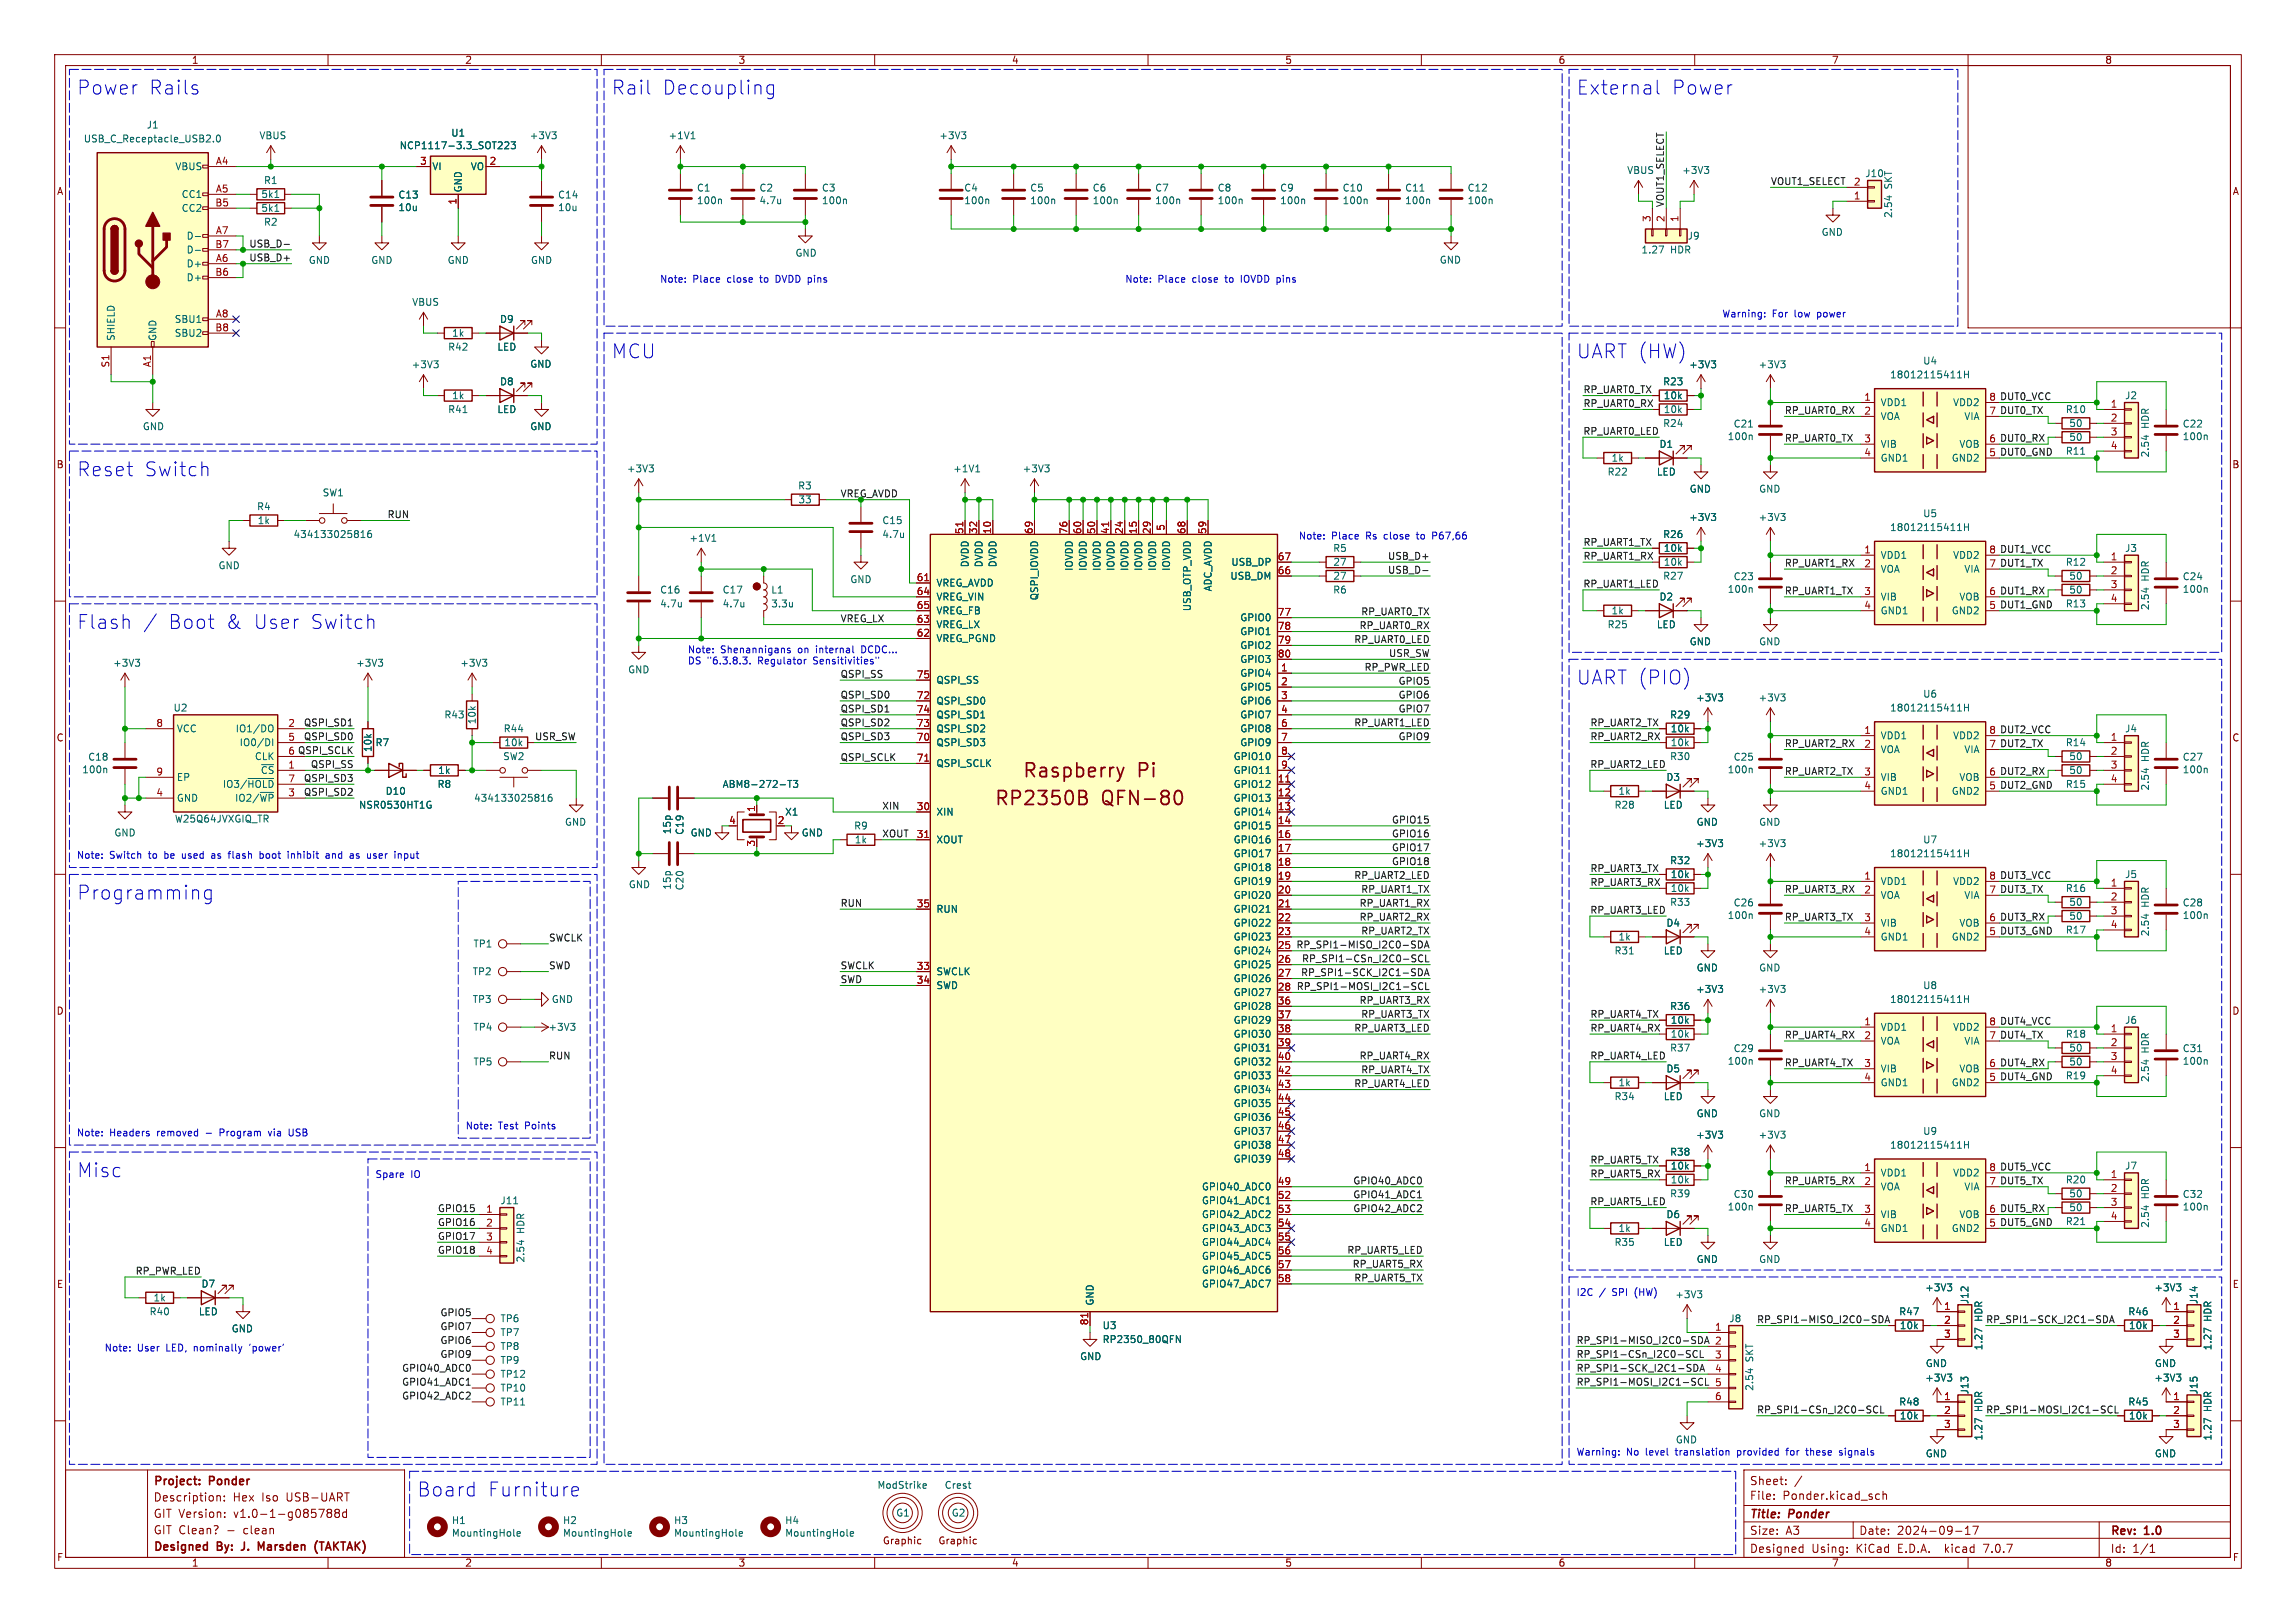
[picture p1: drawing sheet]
<svg xmlns="http://www.w3.org/2000/svg" width="420mm" height="297mm" viewBox="0 0 420 297" stroke-linecap="round" stroke-linejoin="round" font-family="sans-serif">
<defs><g id="words">
<g font-size="3.5" fill="#0000c2">
<text x="14" y="17.5">Power</text>
<text x="27.1" y="17.5">Rails</text>
<text x="111.8" y="17.5">Rail</text>
<text x="121" y="17.5">Decoupling</text>
<text x="288.3" y="17.5">External</text>
<text x="305.7" y="17.5">Power</text>
<text x="111.8" y="65.8">MCU</text>
<text x="288.3" y="65.8">UART (HW)</text>
<text x="14" y="87.4">Reset</text>
<text x="26.3" y="87.4">Switch</text>
<text x="14" y="115.3">Flash</text>
<text x="30.6" y="115.3">Boot</text>
<text x="41" y="115.3">&amp;</text>
<text x="46.1" y="115.3">User</text>
<text x="56.4" y="115.3">Switch</text>
<text x="288.3" y="125.5">UART (PIO)</text>
<text x="14" y="164.9">Programming</text>
<text x="14" y="215.7">Misc</text>
<text x="76.2" y="274.1">Board</text>
<text x="89.1" y="274.1">Furniture</text>
</g>
<g font-size="3.5" fill="#840000">
<text x="187" y="142.7">Raspberry</text>
<text x="208.1" y="142.7">Pi</text>
<text x="181.8" y="147.8">RP2350B</text>
<text x="201.5" y="147.8">QFN-80</text>
</g>
<g font-size="2.1" fill="#840000">
<text x="28" y="275">Description:</text>
<text x="28" y="272.2">Project:</text>
<text x="38.4" y="272.2">Ponder</text>
<text x="42.6" y="275">Hex</text>
<text x="48" y="275">Iso</text>
<text x="52.5" y="275">USB-UART</text>
<text x="320" y="274.7">File:</text>
<text x="320" y="272">Sheet:</text>
<text x="326.1" y="274.7">Ponder.kicad_sch</text>
<text x="28" y="281">GIT Clean?</text>
<text x="28" y="278">GIT Version:</text>
<text x="41.5" y="281">-</text>
<text x="42.8" y="278">v1.0-1-g085788d</text>
<text x="44.7" y="281">clean</text>
<text x="320" y="281.1">Size:</text>
<text x="320" y="278.3">Title:</text>
<text x="326.6" y="281.1">A3</text>
<text x="327.2" y="278.3">Ponder</text>
<text x="340" y="281.1">Date:</text>
<text x="347" y="281.1">2024-09-17</text>
<text x="386" y="281.3">Rev:</text>
<text x="392.4" y="281.3">1.0</text>
<text x="28" y="284.2">Designed</text>
<text x="39.8" y="284.2">By:</text>
<text x="44.9" y="284.2">J.</text>
<text x="48.5" y="284.2">Marsden</text>
<text x="59.5" y="284.2">(TAKTAK)</text>
<text x="320" y="284.4">Designed</text>
<text x="331.4" y="284.4">Using:</text>
<text x="339.6" y="284.4">KiCad</text>
<text x="347.3" y="284.4">E.D.A.</text>
<text x="356.2" y="284.4">kicad</text>
<text x="363.4" y="284.4">7.0.7</text>
<text x="386" y="284.4">Id:</text>
<text x="390.1" y="284.4">1/1</text>
</g>
<g font-size="1.8" fill="#840000">
<text x="35" y="11.9">1</text>
<text x="85" y="11.9">2</text>
<text x="135" y="11.9">3</text>
<text x="185" y="11.9">4</text>
<text x="235" y="11.9">5</text>
<text x="285" y="11.9">6</text>
<text x="335" y="11.9">7</text>
<text x="385" y="11.9">8</text>
<text x="10.3" y="35.9">A</text>
<text x="408.3" y="35.9">A</text>
<text x="10.3" y="85.9">B</text>
<text x="408.2" y="85.9">B</text>
<text x="10.3" y="135.9">C</text>
<text x="408.2" y="135.9">C</text>
<text x="10.3" y="185.9">D</text>
<text x="408.2" y="185.9">D</text>
<text x="10.3" y="235.9">E</text>
<text x="408.3" y="235.9">E</text>
<text x="10.3" y="285.9">F</text>
<text x="35" y="286.9">1</text>
<text x="85" y="286.9">2</text>
<text x="135" y="286.9">3</text>
<text x="161.4" y="282.8">Graphic</text>
<text x="171.6" y="282.8">Graphic</text>
<text x="185" y="286.9">4</text>
<text x="235" y="286.9">5</text>
<text x="285" y="286.9">6</text>
<text x="335" y="286.9">7</text>
<text x="385" y="286.9">8</text>
<text x="408.3" y="285.9">F</text>
</g>
<g font-size="1.8" fill="#006464">
<text x="26.7" y="23.7">J1</text>
<text x="15.2" y="26.3">USB_C_Receptacle_USB2.0</text>
<text x="47.4" y="25.7">VBUS</text>
<text x="73" y="27.5">NCP1117-3.3_SOT223</text>
<text x="82.4" y="25.2">U1</text>
<text x="96.8" y="25.7">+3V3</text>
<text x="122.2" y="25.7">+1V1</text>
<text x="171.7" y="25.7">+3V3</text>
<text x="32" y="31.3">VBUS</text>
<text x="48.2" y="33.9">R1</text>
<text x="79" y="31.3">VI</text>
<text x="84.7" y="35.3" transform="rotate(-90 84.7 35.3)">GND</text>
<text x="86" y="31.3">VO</text>
<text x="127.4" y="35.3">C1</text>
<text x="138.8" y="35.3">C2</text>
<text x="150.3" y="35.3">C3</text>
<text x="176.3" y="35.3">C4</text>
<text x="188.4" y="35.3">C5</text>
<text x="199.8" y="35.3">C6</text>
<text x="211.2" y="35.3">C7</text>
<text x="222.6" y="35.3">C8</text>
<text x="234.1" y="35.3">C9</text>
<text x="245.5" y="35.3">C10</text>
<text x="256.9" y="35.3">C11</text>
<text x="268.4" y="35.3">C12</text>
<text x="297.6" y="32">VBUS</text>
<text x="307.6" y="32">+3V3</text>
<text x="341.1" y="32.6">J10</text>
<text x="346.3" y="34.6" transform="rotate(-90 346.3 34.6)">SKT</text>
<text x="33.1" y="36.4">CC1</text>
<text x="33.1" y="39">CC2</text>
<text x="47.7" y="36.4">5k1</text>
<text x="47.7" y="39">5k1</text>
<text x="48.2" y="41.5">R2</text>
<text x="72.8" y="36.5">C13</text>
<text x="72.8" y="38.8">10u</text>
<text x="102" y="36.5">C14</text>
<text x="102" y="38.8">10u</text>
<text x="127.4" y="37.6">100n</text>
<text x="138.8" y="37.6">4.7u</text>
<text x="150.3" y="37.6">100n</text>
<text x="176.3" y="37.6">100n</text>
<text x="188.4" y="37.6">100n</text>
<text x="199.8" y="37.6">100n</text>
<text x="211.2" y="37.6">100n</text>
<text x="222.6" y="37.6">100n</text>
<text x="234.1" y="37.6">100n</text>
<text x="245.5" y="37.6">100n</text>
<text x="256.9" y="37.6">100n</text>
<text x="268.4" y="37.6">100n</text>
<text x="346.3" y="40" transform="rotate(-90 346.3 40)">2.54</text>
<text x="34" y="44">D-</text>
<text x="34" y="46.6">D-</text>
<text x="145.4" y="47.2">GND</text>
<text x="300.2" y="46.6">1.27</text>
<text x="305.6" y="46.6">HDR</text>
<text x="308.6" y="44">J9</text>
<text x="333.1" y="43.4">GND</text>
<text x="34" y="49.1">D+</text>
<text x="34" y="51.7">D+</text>
<text x="56.4" y="48.5">GND</text>
<text x="67.8" y="48.5">GND</text>
<text x="81.8" y="48.5">GND</text>
<text x="97" y="48.5">GND</text>
<text x="263.3" y="48.4">GND</text>
<text x="31.9" y="59.3">SBU1</text>
<text x="75.3" y="56.2">VBUS</text>
<text x="91.4" y="59.3">D9</text>
<text x="21.2" y="62.5" transform="rotate(-90 21.2 62.5)">SHIELD</text>
<text x="28.8" y="62.5" transform="rotate(-90 28.8 62.5)">GND</text>
<text x="31.9" y="61.8">SBU2</text>
<text x="81.9" y="64.4">R42</text>
<text x="82.6" y="61.8">1k</text>
<text x="90.9" y="64.4">LED</text>
<text x="75.2" y="67.6">+3V3</text>
<text x="91.4" y="70.7">D8</text>
<text x="96.9" y="67.5">GND</text>
<text x="304.1" y="70.7">R23</text>
<text x="308.9" y="67.6">+3V3</text>
<text x="321.6" y="67.6">+3V3</text>
<text x="345.6" y="69.4">18012115411H</text>
<text x="351.7" y="66.9">U4</text>
<text x="81.9" y="75.8">R41</text>
<text x="82.6" y="73.3">1k</text>
<text x="90.9" y="75.8">LED</text>
<text x="304.2" y="73.3">10k</text>
<text x="304.2" y="75.8">10k</text>
<text x="343.9" y="74.5">VDD1</text>
<text x="343.9" y="77.1">VOA</text>
<text x="357.2" y="74.5">VDD2</text>
<text x="359.2" y="77.1">VIA</text>
<text x="377.8" y="75.8">R10</text>
<text x="388.6" y="73.3">J2</text>
<text x="26" y="78.9">GND</text>
<text x="96.9" y="78.9">GND</text>
<text x="303.5" y="82.1">D1</text>
<text x="304.1" y="78.3">R24</text>
<text x="315.9" y="80.7">100n</text>
<text x="317" y="78.4">C21</text>
<text x="343.9" y="82.1">VIB</text>
<text x="358.3" y="82.1">VOB</text>
<text x="377.8" y="83.4">R11</text>
<text x="378.4" y="78.3">50</text>
<text x="378.4" y="80.9">50</text>
<text x="393.3" y="83.8" transform="rotate(-90 393.3 83.8)">2.54</text>
<text x="393.3" y="78.4" transform="rotate(-90 393.3 78.4)">HDR</text>
<text x="399.2" y="78.4">C22</text>
<text x="399.2" y="80.7">100n</text>
<text x="114.6" y="86.6">+3V3</text>
<text x="145.9" y="89.8">R3</text>
<text x="174.3" y="86.6">+1V1</text>
<text x="187" y="86.6">+3V3</text>
<text x="294" y="87.2">R22</text>
<text x="294.7" y="84.7">1k</text>
<text x="303" y="87.2">LED</text>
<text x="343.9" y="84.7">GND1</text>
<text x="356.9" y="84.7">GND2</text>
<text x="46.9" y="93.6">R4</text>
<text x="58.9" y="91">SW1</text>
<text x="146" y="92.3">33</text>
<text x="308.9" y="95.5">+3V3</text>
<text x="309" y="90.3">GND</text>
<text x="321.6" y="95.5">+3V3</text>
<text x="321.7" y="90.3">GND</text>
<text x="351.7" y="94.8">U5</text>
<text x="47" y="96.1">1k</text>
<text x="53.6" y="98.7">434133025816</text>
<text x="126" y="99.3">+1V1</text>
<text x="161.3" y="96.1">C15</text>
<text x="161.3" y="98.7">4.7u</text>
<text x="243.8" y="101.2">R5</text>
<text x="304.1" y="98.7">R26</text>
<text x="304.2" y="101.2">10k</text>
<text x="345.6" y="97.4">18012115411H</text>
<text x="388.6" y="101.2">J3</text>
<text x="39.9" y="104.4">GND</text>
<text x="155.4" y="106.9">GND</text>
<text x="171.2" y="107.5">VREG_AVDD</text>
<text x="177.4" y="103.9" transform="rotate(-90 177.4 103.9)">DVDD</text>
<text x="179.9" y="103.9" transform="rotate(-90 179.9 103.9)">DVDD</text>
<text x="182.5" y="103.9" transform="rotate(-90 182.5 103.9)">DVDD</text>
<text x="196.4" y="104.6" transform="rotate(-90 196.4 104.6)">IOVDD</text>
<text x="199" y="104.6" transform="rotate(-90 199 104.6)">IOVDD</text>
<text x="201.5" y="104.6" transform="rotate(-90 201.5 104.6)">IOVDD</text>
<text x="204.1" y="104.6" transform="rotate(-90 204.1 104.6)">IOVDD</text>
<text x="206.6" y="104.6" transform="rotate(-90 206.6 104.6)">IOVDD</text>
<text x="209.1" y="104.6" transform="rotate(-90 209.1 104.6)">IOVDD</text>
<text x="211.7" y="104.6" transform="rotate(-90 211.7 104.6)">IOVDD</text>
<text x="214.2" y="104.6" transform="rotate(-90 214.2 104.6)">IOVDD</text>
<text x="225" y="106.3">USB_DM</text>
<text x="225.1" y="103.7">USB_DP</text>
<text x="243.8" y="106.3">27</text>
<text x="243.8" y="103.7">27</text>
<text x="304.1" y="106.3">R27</text>
<text x="304.2" y="103.7">10k</text>
<text x="317" y="106.4">C23</text>
<text x="343.9" y="102.5">VDD1</text>
<text x="343.9" y="105">VOA</text>
<text x="357.2" y="102.5">VDD2</text>
<text x="359.2" y="105">VIA</text>
<text x="377.8" y="103.7">R12</text>
<text x="378.4" y="106.3">50</text>
<text x="393.3" y="106.3" transform="rotate(-90 393.3 106.3)">HDR</text>
<text x="399.2" y="106.4">C24</text>
<text x="120.7" y="108.8">C16</text>
<text x="120.7" y="111.4">4.7u</text>
<text x="132.1" y="108.8">C17</text>
<text x="132.1" y="111.4">4.7u</text>
<text x="141" y="108.8">L1</text>
<text x="141" y="111.4">3.3u</text>
<text x="171.2" y="110.1">VREG_VIN</text>
<text x="171.2" y="112.6">VREG_FB</text>
<text x="190.1" y="110" transform="rotate(-90 190.1 110)">QSPI_IOVDD</text>
<text x="218" y="112" transform="rotate(-90 218 112)">USB_OTP_VDD</text>
<text x="221.8" y="108.3" transform="rotate(-90 221.8 108.3)">ADC_AVDD</text>
<text x="226.8" y="113.9">GPIO0</text>
<text x="243.8" y="108.8">R6</text>
<text x="294.7" y="112.6">1k</text>
<text x="303.5" y="110.1">D2</text>
<text x="315.9" y="108.7">100n</text>
<text x="343.9" y="110.1">VIB</text>
<text x="343.9" y="112.6">GND1</text>
<text x="356.9" y="112.6">GND2</text>
<text x="358.3" y="110.1">VOB</text>
<text x="377.8" y="111.4">R13</text>
<text x="378.4" y="108.8">50</text>
<text x="393.3" y="111.8" transform="rotate(-90 393.3 111.8)">2.54</text>
<text x="399.2" y="108.7">100n</text>
<text x="171.2" y="117.7">VREG_PGND</text>
<text x="171.2" y="115.2">VREG_LX</text>
<text x="226.8" y="116.4">GPIO1</text>
<text x="226.8" y="119">GPIO2</text>
<text x="294" y="115.2">R25</text>
<text x="303" y="115.2">LED</text>
<text x="309" y="118.3">GND</text>
<text x="321.7" y="118.3">GND</text>
<text x="20.6" y="122.2">+3V3</text>
<text x="65" y="122.2">+3V3</text>
<text x="84.1" y="122.2">+3V3</text>
<text x="114.8" y="123.4">GND</text>
<text x="171.2" y="125.3">QSPI_SS</text>
<text x="226.8" y="124.1">GPIO4</text>
<text x="226.8" y="121.5">GPIO3</text>
<text x="31.6" y="130.4">U2</text>
<text x="81.2" y="131.7">R43</text>
<text x="171.2" y="129.1">QSPI_SD0</text>
<text x="171.2" y="131.7">QSPI_SD1</text>
<text x="226.8" y="126.6">GPIO5</text>
<text x="226.8" y="129.1">GPIO6</text>
<text x="226.8" y="131.7">GPIO7</text>
<text x="305.4" y="131.7">R29</text>
<text x="310.2" y="128.5">+3V3</text>
<text x="321.6" y="128.5">+3V3</text>
<text x="345.6" y="130.4">18012115411H</text>
<text x="351.7" y="127.9">U6</text>
<text x="32.3" y="134.2">VCC</text>
<text x="43" y="134.2">IO1/DO</text>
<text x="43.7" y="136.8">IO0/DI</text>
<text x="68.2" y="137.7" transform="rotate(-90 68.2 137.7)">10k</text>
<text x="68.6" y="136.8">R7</text>
<text x="87.2" y="132.6" transform="rotate(-90 87.2 132.6)">10k</text>
<text x="92" y="134.2">R44</text>
<text x="92.2" y="136.8">10k</text>
<text x="171.2" y="136.8">QSPI_SD3</text>
<text x="171.2" y="134.2">QSPI_SD2</text>
<text x="226.8" y="134.2">GPIO8</text>
<text x="226.8" y="136.8">GPIO9</text>
<text x="305.5" y="136.8">10k</text>
<text x="305.5" y="134.2">10k</text>
<text x="343.9" y="135.5">VDD1</text>
<text x="357.2" y="135.5">VDD2</text>
<text x="377.8" y="136.8">R14</text>
<text x="388.6" y="134.2">J4</text>
<text x="14.9" y="141.7">100n</text>
<text x="16" y="139.4">C18</text>
<text x="32.3" y="143.1">EP</text>
<text x="46.5" y="139.3">CLK</text>
<text x="47.6" y="141.8">~{CS}</text>
<text x="80.1" y="141.8">1k</text>
<text x="91.9" y="139.3">SW2</text>
<text x="171.2" y="140.6">QSPI_SCLK</text>
<text x="225.6" y="139.3">GPIO10</text>
<text x="225.6" y="141.8">GPIO11</text>
<text x="304.7" y="143.1">D3</text>
<text x="305.4" y="139.3">R30</text>
<text x="315.9" y="141.7">100n</text>
<text x="317" y="139.4">C25</text>
<text x="343.9" y="138">VOA</text>
<text x="343.9" y="143.1">VIB</text>
<text x="358.3" y="143.1">VOB</text>
<text x="359.2" y="138">VIA</text>
<text x="378.4" y="139.3">50</text>
<text x="378.4" y="141.8">50</text>
<text x="393.3" y="139.4" transform="rotate(-90 393.3 139.4)">HDR</text>
<text x="399.2" y="139.4">C27</text>
<text x="399.2" y="141.7">100n</text>
<text x="32.3" y="146.9">GND</text>
<text x="40.7" y="144.4">IO3/~{HOLD}</text>
<text x="42.9" y="146.9">IO2/~{WP}</text>
<text x="65.6" y="148.2">NSR0530HT1G</text>
<text x="70.4" y="145.6">D10</text>
<text x="79.9" y="144.4">R8</text>
<text x="86.6" y="146.9">434133025816</text>
<text x="132.1" y="144.4">ABM8-272-T3</text>
<text x="143.5" y="149.5">X1</text>
<text x="171.2" y="149.5">XIN</text>
<text x="225.6" y="144.4">GPIO12</text>
<text x="225.6" y="146.9">GPIO13</text>
<text x="225.6" y="149.5">GPIO14</text>
<text x="295.2" y="148.2">R28</text>
<text x="296" y="145.6">1k</text>
<text x="304.2" y="148.2">LED</text>
<text x="343.9" y="145.6">GND1</text>
<text x="356.9" y="145.6">GND2</text>
<text x="377.8" y="144.4">R15</text>
<text x="393.3" y="144.8" transform="rotate(-90 393.3 144.8)">2.54</text>
<text x="20.8" y="153.3">GND</text>
<text x="31.9" y="150.7">W25Q64JVXGIQ_TR</text>
<text x="103.2" y="151.3">GND</text>
<text x="122.9" y="152.8" transform="rotate(-90 122.9 152.8)">15p</text>
<text x="125.2" y="152.9" transform="rotate(-90 125.2 152.9)">C19</text>
<text x="126.2" y="153.3">GND</text>
<text x="146.6" y="153.3">GND</text>
<text x="156.1" y="152">R9</text>
<text x="156.3" y="154.5">1k</text>
<text x="171.2" y="154.5">XOUT</text>
<text x="225.6" y="152">GPIO15</text>
<text x="225.6" y="154.5">GPIO16</text>
<text x="310.2" y="155.2">+3V3</text>
<text x="310.3" y="151.3">GND</text>
<text x="321.6" y="155.2">+3V3</text>
<text x="321.7" y="151.3">GND</text>
<text x="351.7" y="154.5">U7</text>
<text x="225.6" y="157.1">GPIO17</text>
<text x="225.6" y="159.6">GPIO18</text>
<text x="305.4" y="158.3">R32</text>
<text x="305.5" y="160.9">10k</text>
<text x="345.6" y="157.1">18012115411H</text>
<text x="388.6" y="160.9">J5</text>
<text x="114.9" y="162.7">GND</text>
<text x="122.9" y="162.9" transform="rotate(-90 122.9 162.9)">15p</text>
<text x="125.2" y="163" transform="rotate(-90 125.2 163)">C20</text>
<text x="171.2" y="167.2">RUN</text>
<text x="225.6" y="162.2">GPIO19</text>
<text x="225.6" y="164.7">GPIO20</text>
<text x="225.6" y="167.2">GPIO21</text>
<text x="305.4" y="166">R33</text>
<text x="305.5" y="163.4">10k</text>
<text x="317" y="166.1">C26</text>
<text x="343.9" y="162.2">VDD1</text>
<text x="343.9" y="164.7">VOA</text>
<text x="357.2" y="162.2">VDD2</text>
<text x="359.2" y="164.7">VIA</text>
<text x="377.8" y="163.4">R16</text>
<text x="378.4" y="166">50</text>
<text x="393.3" y="166" transform="rotate(-90 393.3 166)">HDR</text>
<text x="399.2" y="166.1">C28</text>
<text x="86.5" y="173.6">TP1</text>
<text x="225.6" y="169.8">GPIO22</text>
<text x="225.6" y="172.3">GPIO23</text>
<text x="296" y="172.3">1k</text>
<text x="304.7" y="169.8">D4</text>
<text x="315.9" y="168.4">100n</text>
<text x="343.9" y="169.8">VIB</text>
<text x="343.9" y="172.3">GND1</text>
<text x="356.9" y="172.3">GND2</text>
<text x="358.3" y="169.8">VOB</text>
<text x="377.8" y="171">R17</text>
<text x="378.4" y="168.5">50</text>
<text x="393.3" y="171.4" transform="rotate(-90 393.3 171.4)">2.54</text>
<text x="399.2" y="168.4">100n</text>
<text x="86.4" y="178.7">TP2</text>
<text x="171.2" y="178.7">SWCLK</text>
<text x="225.6" y="174.9">GPIO24</text>
<text x="225.6" y="177.4">GPIO25</text>
<text x="225.6" y="179.9">GPIO26</text>
<text x="295.2" y="174.9">R31</text>
<text x="304.2" y="174.9">LED</text>
<text x="310.3" y="178">GND</text>
<text x="321.7" y="178">GND</text>
<text x="86.4" y="183.7">TP3</text>
<text x="100.8" y="183.7">GND</text>
<text x="171.2" y="181.2">SWD</text>
<text x="225.6" y="182.5">GPIO27</text>
<text x="225.6" y="185">GPIO28</text>
<text x="305.4" y="185">R36</text>
<text x="310.2" y="181.9">+3V3</text>
<text x="321.6" y="181.9">+3V3</text>
<text x="345.6" y="183.7">18012115411H</text>
<text x="351.7" y="181.2">U8</text>
<text x="86.5" y="188.8">TP4</text>
<text x="100.2" y="188.8">+3V3</text>
<text x="225.6" y="187.6">GPIO29</text>
<text x="225.6" y="190.1">GPIO30</text>
<text x="305.5" y="190.1">10k</text>
<text x="305.5" y="187.6">10k</text>
<text x="343.9" y="188.8">VDD1</text>
<text x="343.9" y="191.4">VOA</text>
<text x="357.2" y="188.8">VDD2</text>
<text x="359.2" y="191.4">VIA</text>
<text x="377.8" y="190.1">R18</text>
<text x="388.6" y="187.6">J6</text>
<text x="86.5" y="195.2">TP5</text>
<text x="225.6" y="192.6">GPIO31</text>
<text x="225.6" y="195.2">GPIO32</text>
<text x="225.6" y="197.7">GPIO33</text>
<text x="304.7" y="196.4">D5</text>
<text x="305.4" y="192.6">R37</text>
<text x="315.9" y="195">100n</text>
<text x="317" y="192.7">C29</text>
<text x="343.9" y="196.4">VIB</text>
<text x="358.3" y="196.4">VOB</text>
<text x="377.8" y="197.7">R19</text>
<text x="378.4" y="192.6">50</text>
<text x="378.4" y="195.2">50</text>
<text x="393.3" y="192.7" transform="rotate(-90 393.3 192.7)">HDR</text>
<text x="399.2" y="192.7">C31</text>
<text x="399.2" y="195">100n</text>
<text x="225.6" y="200.3">GPIO34</text>
<text x="225.6" y="202.8">GPIO35</text>
<text x="295.2" y="201.5">R34</text>
<text x="296" y="199">1k</text>
<text x="304.2" y="201.5">LED</text>
<text x="343.9" y="199">GND1</text>
<text x="356.9" y="199">GND2</text>
<text x="393.3" y="198.1" transform="rotate(-90 393.3 198.1)">2.54</text>
<text x="225.6" y="205.3">GPIO36</text>
<text x="225.6" y="207.9">GPIO37</text>
<text x="310.2" y="208.6">+3V3</text>
<text x="310.3" y="204.6">GND</text>
<text x="321.6" y="208.6">+3V3</text>
<text x="321.7" y="204.6">GND</text>
<text x="351.7" y="207.9">U9</text>
<text x="225.6" y="210.4">GPIO38</text>
<text x="225.6" y="213">GPIO39</text>
<text x="305.4" y="211.7">R38</text>
<text x="305.5" y="214.2">10k</text>
<text x="343.9" y="215.5">VDD1</text>
<text x="345.6" y="210.4">18012115411H</text>
<text x="357.2" y="215.5">VDD2</text>
<text x="388.6" y="214.2">J7</text>
<text x="91.4" y="220.6">J11</text>
<text x="219.8" y="218">GPIO40_ADC0</text>
<text x="219.8" y="220.6">GPIO41_ADC1</text>
<text x="305.4" y="219.3">R39</text>
<text x="305.5" y="216.8">10k</text>
<text x="315.9" y="221.7">100n</text>
<text x="317" y="219.4">C30</text>
<text x="343.9" y="218">VOA</text>
<text x="359.2" y="218">VIA</text>
<text x="377.8" y="216.8">R20</text>
<text x="378.4" y="219.3">50</text>
<text x="378.4" y="221.8">50</text>
<text x="393.3" y="219.4" transform="rotate(-90 393.3 219.4)">HDR</text>
<text x="399.2" y="219.4">C32</text>
<text x="399.2" y="221.7">100n</text>
<text x="96.1" y="225.7" transform="rotate(-90 96.1 225.7)">HDR</text>
<text x="219.8" y="223.1">GPIO42_ADC2</text>
<text x="219.8" y="225.7">GPIO43_ADC3</text>
<text x="296" y="225.7">1k</text>
<text x="304.7" y="223.1">D6</text>
<text x="343.9" y="223.1">VIB</text>
<text x="343.9" y="225.7">GND1</text>
<text x="356.9" y="225.7">GND2</text>
<text x="358.3" y="223.1">VOB</text>
<text x="377.8" y="224.4">R21</text>
<text x="393.3" y="224.8" transform="rotate(-90 393.3 224.8)">2.54</text>
<text x="96.1" y="231.1" transform="rotate(-90 96.1 231.1)">2.54</text>
<text x="219.8" y="228.2">GPIO44_ADC4</text>
<text x="219.8" y="230.7">GPIO45_ADC5</text>
<text x="219.8" y="233.3">GPIO46_ADC6</text>
<text x="295.2" y="228.2">R35</text>
<text x="304.2" y="228.2">LED</text>
<text x="310.3" y="231.3">GND</text>
<text x="321.7" y="231.3">GND</text>
<text x="28" y="238.4">1k</text>
<text x="36.8" y="235.8">D7</text>
<text x="200.3" y="239" transform="rotate(-90 200.3 239)">GND</text>
<text x="219.8" y="235.8">GPIO47_ADC7</text>
<text x="306.3" y="237.8">+3V3</text>
<text x="352.1" y="236.5">+3V3</text>
<text x="360.3" y="238.8" transform="rotate(-90 360.3 238.8)">J12</text>
<text x="394" y="236.5">+3V3</text>
<text x="402.2" y="238.8" transform="rotate(-90 402.2 238.8)">J14</text>
<text x="27.3" y="240.9">R40</text>
<text x="36.3" y="240.9">LED</text>
<text x="42.3" y="244">GND</text>
<text x="91.4" y="244.7">TP7</text>
<text x="91.4" y="242.2">TP6</text>
<text x="201.6" y="243.4">U3</text>
<text x="201.6" y="246">RP2350_80QFN</text>
<text x="316.2" y="242.2">J8</text>
<text x="347.3" y="240.9">R47</text>
<text x="347.4" y="243.4">10k</text>
<text x="362.8" y="241.8" transform="rotate(-90 362.8 241.8)">HDR</text>
<text x="389.2" y="240.9">R46</text>
<text x="389.3" y="243.4">10k</text>
<text x="404.7" y="241.8" transform="rotate(-90 404.7 241.8)">HDR</text>
<text x="91.4" y="249.8">TP9</text>
<text x="91.4" y="247.2">TP8</text>
<text x="197.5" y="249.1">GND</text>
<text x="320.9" y="249.2" transform="rotate(-90 320.9 249.2)">SKT</text>
<text x="352.2" y="250.4">GND</text>
<text x="362.8" y="247.2" transform="rotate(-90 362.8 247.2)">1.27</text>
<text x="394.1" y="250.4">GND</text>
<text x="404.7" y="247.2" transform="rotate(-90 404.7 247.2)">1.27</text>
<text x="91.4" y="257.4">TP11</text>
<text x="91.4" y="254.9">TP10</text>
<text x="91.4" y="252.3">TP12</text>
<text x="320.9" y="254.6" transform="rotate(-90 320.9 254.6)">2.54</text>
<text x="347.3" y="257.4">R48</text>
<text x="352.1" y="253">+3V3</text>
<text x="360.3" y="255.3" transform="rotate(-90 360.3 255.3)">J13</text>
<text x="389.2" y="257.4">R45</text>
<text x="394" y="253">+3V3</text>
<text x="402.2" y="255.3" transform="rotate(-90 402.2 255.3)">J15</text>
<text x="347.4" y="259.9">10k</text>
<text x="362.8" y="263.7" transform="rotate(-90 362.8 263.7)">1.27</text>
<text x="362.8" y="258.3" transform="rotate(-90 362.8 258.3)">HDR</text>
<text x="389.3" y="259.9">10k</text>
<text x="404.7" y="263.7" transform="rotate(-90 404.7 263.7)">1.27</text>
<text x="404.7" y="258.3" transform="rotate(-90 404.7 258.3)">HDR</text>
<text x="306.4" y="264.3">GND</text>
<text x="352.2" y="266.9">GND</text>
<text x="394.1" y="266.9">GND</text>
<text x="160.4" y="272.6">ModStrike</text>
<text x="172.7" y="272.6">Crest</text>
<text x="82.6" y="279.1">H1</text>
<text x="82.6" y="281.4">MountingHole</text>
<text x="102.9" y="279.1">H2</text>
<text x="102.9" y="281.4">MountingHole</text>
<text x="123.2" y="279.1">H3</text>
<text x="123.2" y="281.4">MountingHole</text>
<text x="143.5" y="279.1">H4</text>
<text x="143.5" y="281.4">MountingHole</text>
<text x="163.8" y="277.7">G1</text>
<text x="174" y="277.7">G2</text>
</g>
<g font-size="1.8" fill="#a90000">
<text x="39.4" y="30.2">A4</text>
<text x="39.4" y="35.3">A5</text>
<text x="76.8" y="30.2">3</text>
<text x="89.5" y="30.2">2</text>
<text x="339" y="34">2</text>
<text x="39.3" y="37.8">B5</text>
<text x="83.6" y="37.5" transform="rotate(-90 83.6 37.5)">1</text>
<text x="302" y="40.7" transform="rotate(-90 302 40.7)">3</text>
<text x="304.5" y="40.7" transform="rotate(-90 304.5 40.7)">2</text>
<text x="307.1" y="40.7" transform="rotate(-90 307.1 40.7)">1</text>
<text x="339" y="36.6">1</text>
<text x="39.3" y="45.5">B7</text>
<text x="39.4" y="42.9">A7</text>
<text x="39.3" y="50.5">B6</text>
<text x="39.4" y="48">A6</text>
<text x="39.4" y="58.2">A8</text>
<text x="39.3" y="60.7">B8</text>
<text x="20.1" y="67.4" transform="rotate(-90 20.1 67.4)">S1</text>
<text x="27.7" y="67.3" transform="rotate(-90 27.7 67.3)">A1</text>
<text x="340.9" y="73.4">1</text>
<text x="340.9" y="75.9">2</text>
<text x="386" y="74.7">1</text>
<text x="386" y="77.2">2</text>
<text x="340.9" y="81">3</text>
<text x="340.9" y="83.6">4</text>
<text x="386" y="79.8">3</text>
<text x="386" y="82.3">4</text>
<text x="176.3" y="97.8" transform="rotate(-90 176.3 97.8)">51</text>
<text x="178.8" y="97.8" transform="rotate(-90 178.8 97.8)">32</text>
<text x="181.4" y="97.8" transform="rotate(-90 181.4 97.8)">10</text>
<text x="189" y="97.8" transform="rotate(-90 189 97.8)">69</text>
<text x="195.3" y="97.8" transform="rotate(-90 195.3 97.8)">76</text>
<text x="197.9" y="97.8" transform="rotate(-90 197.9 97.8)">60</text>
<text x="200.4" y="97.8" transform="rotate(-90 200.4 97.8)">50</text>
<text x="202.9" y="97.8" transform="rotate(-90 202.9 97.8)">41</text>
<text x="205.5" y="97.8" transform="rotate(-90 205.5 97.8)">24</text>
<text x="208" y="97.8" transform="rotate(-90 208 97.8)">15</text>
<text x="210.6" y="97.8" transform="rotate(-90 210.6 97.8)">29</text>
<text x="213.1" y="97.2" transform="rotate(-90 213.1 97.2)">5</text>
<text x="216.9" y="97.8" transform="rotate(-90 216.9 97.8)">68</text>
<text x="220.7" y="97.8" transform="rotate(-90 220.7 97.8)">59</text>
<text x="340.9" y="101.3">1</text>
<text x="167.6" y="106.4">61</text>
<text x="233.6" y="105.2">66</text>
<text x="233.6" y="102.6">67</text>
<text x="340.9" y="103.9">2</text>
<text x="386" y="102.6">1</text>
<text x="386" y="105.2">2</text>
<text x="386" y="107.7">3</text>
<text x="167.6" y="109">64</text>
<text x="167.6" y="111.5">65</text>
<text x="233.6" y="112.8">77</text>
<text x="340.9" y="109">3</text>
<text x="340.9" y="111.5">4</text>
<text x="386" y="110.2">4</text>
<text x="167.6" y="116.6">62</text>
<text x="167.6" y="114">63</text>
<text x="233.6" y="115.3">78</text>
<text x="233.6" y="117.9">79</text>
<text x="167.6" y="124.2">75</text>
<text x="233.6" y="120.4">80</text>
<text x="234.2" y="122.9">1</text>
<text x="234.2" y="125.5">2</text>
<text x="167.6" y="128">72</text>
<text x="167.6" y="130.6">74</text>
<text x="234.2" y="128">3</text>
<text x="234.2" y="130.6">4</text>
<text x="28.5" y="133.1">8</text>
<text x="52.6" y="133.1">2</text>
<text x="52.6" y="135.6">5</text>
<text x="167.6" y="135.6">70</text>
<text x="167.6" y="133.1">73</text>
<text x="234.2" y="133.1">6</text>
<text x="234.2" y="135.6">7</text>
<text x="340.9" y="134.4">1</text>
<text x="340.9" y="136.9">2</text>
<text x="386" y="135.6">1</text>
<text x="28.5" y="142">9</text>
<text x="52.6" y="140.7">1</text>
<text x="52.6" y="143.3">7</text>
<text x="167.6" y="139.4">71</text>
<text x="233.6" y="143.3">11</text>
<text x="234.2" y="138.2">8</text>
<text x="234.2" y="140.7">9</text>
<text x="340.9" y="142">3</text>
<text x="386" y="138.2">2</text>
<text x="386" y="140.7">3</text>
<text x="386" y="143.3">4</text>
<text x="28.5" y="145.8">4</text>
<text x="52.6" y="145.8">3</text>
<text x="138.2" y="148.7" transform="rotate(-90 138.2 148.7)">1</text>
<text x="167.6" y="148.3">30</text>
<text x="233.6" y="145.8">12</text>
<text x="233.6" y="148.3">13</text>
<text x="340.9" y="144.5">4</text>
<text x="133.3" y="150.9">4</text>
<text x="138.2" y="155" transform="rotate(-90 138.2 155)">3</text>
<text x="142.2" y="150.9">2</text>
<text x="167.6" y="153.4">31</text>
<text x="233.6" y="150.9">14</text>
<text x="233.6" y="153.4">16</text>
<text x="233.6" y="156">17</text>
<text x="233.6" y="158.5">18</text>
<text x="233.6" y="161">19</text>
<text x="340.9" y="161">1</text>
<text x="167.6" y="166.1">35</text>
<text x="233.6" y="163.6">20</text>
<text x="233.6" y="166.1">21</text>
<text x="340.9" y="163.6">2</text>
<text x="386" y="162.3">1</text>
<text x="386" y="164.8">2</text>
<text x="386" y="167.4">3</text>
<text x="233.6" y="168.7">22</text>
<text x="233.6" y="171.2">23</text>
<text x="233.6" y="173.7">25</text>
<text x="340.9" y="168.7">3</text>
<text x="340.9" y="171.2">4</text>
<text x="386" y="169.9">4</text>
<text x="167.6" y="177.5">33</text>
<text x="233.6" y="176.3">26</text>
<text x="233.6" y="178.8">27</text>
<text x="167.6" y="180.1">34</text>
<text x="233.6" y="181.4">28</text>
<text x="233.6" y="183.9">36</text>
<text x="233.6" y="186.4">37</text>
<text x="233.6" y="189">38</text>
<text x="233.6" y="191.5">39</text>
<text x="340.9" y="187.7">1</text>
<text x="340.9" y="190.2">2</text>
<text x="386" y="189">1</text>
<text x="386" y="191.5">2</text>
<text x="233.6" y="194.1">40</text>
<text x="233.6" y="196.6">42</text>
<text x="340.9" y="195.3">3</text>
<text x="340.9" y="197.9">4</text>
<text x="386" y="194.1">3</text>
<text x="386" y="196.6">4</text>
<text x="233.6" y="199.1">43</text>
<text x="233.6" y="201.7">44</text>
<text x="233.6" y="204.2">45</text>
<text x="233.6" y="206.8">46</text>
<text x="233.6" y="209.3">47</text>
<text x="233.6" y="211.8">48</text>
<text x="340.9" y="214.4">1</text>
<text x="386" y="215.6">1</text>
<text x="88.8" y="222">1</text>
<text x="233.6" y="216.9">49</text>
<text x="233.6" y="219.5">52</text>
<text x="233.6" y="222">53</text>
<text x="340.9" y="216.9">2</text>
<text x="340.9" y="222">3</text>
<text x="386" y="218.2">2</text>
<text x="386" y="220.7">3</text>
<text x="88.8" y="224.5">2</text>
<text x="88.8" y="227.1">3</text>
<text x="233.6" y="224.5">54</text>
<text x="233.6" y="227.1">55</text>
<text x="340.9" y="224.5">4</text>
<text x="386" y="223.3">4</text>
<text x="88.8" y="229.6">4</text>
<text x="233.6" y="229.6">56</text>
<text x="233.6" y="232.2">57</text>
<text x="233.6" y="234.7">58</text>
<text x="355.5" y="239.8">1</text>
<text x="397.4" y="239.8">1</text>
<text x="199.1" y="242.6" transform="rotate(-90 199.1 242.6)">81</text>
<text x="313.6" y="243.6">1</text>
<text x="355.5" y="242.3">2</text>
<text x="355.5" y="244.9">3</text>
<text x="397.4" y="242.3">2</text>
<text x="397.4" y="244.9">3</text>
<text x="313.6" y="246.1">2</text>
<text x="313.6" y="248.7">3</text>
<text x="313.6" y="251.2">4</text>
<text x="313.6" y="253.7">5</text>
<text x="313.6" y="256.3">6</text>
<text x="355.5" y="256.3">1</text>
<text x="397.4" y="256.3">1</text>
<text x="355.5" y="258.8">2</text>
<text x="355.5" y="261.4">3</text>
<text x="397.4" y="258.8">2</text>
<text x="397.4" y="261.4">3</text>
</g>
<g font-size="1.8" fill="#0f0f0f">
<text x="323.8" y="33.9">VOUT1_SELECT</text>
<text x="304.4" y="38" transform="rotate(-90 304.4 38)">VOUT1_SELECT</text>
<text x="45.5" y="45.4">USB_D-</text>
<text x="45.5" y="47.9">USB_D+</text>
<text x="289.6" y="72">RP_UART0_TX</text>
<text x="289.6" y="74.6">RP_UART0_RX</text>
<text x="326.4" y="75.9">RP_UART0_RX</text>
<text x="363.8" y="75.9">7 DUT0_TX</text>
<text x="363.8" y="73.4">8 DUT0_VCC</text>
<text x="289.5" y="79.7">RP_UART0_LED</text>
<text x="326.4" y="80.9">RP_UART0_TX</text>
<text x="363.8" y="83.6">5 DUT0_GND</text>
<text x="363.8" y="81">6 DUT0_RX</text>
<text x="70.8" y="94.9">RUN</text>
<text x="289.6" y="100">RP_UART1_TX</text>
<text x="363.8" y="101.3">8 DUT1_VCC</text>
<text x="253.8" y="105.1">USB_D-</text>
<text x="253.8" y="102.5">USB_D+</text>
<text x="289.5" y="107.6">RP_UART1_LED</text>
<text x="289.6" y="102.5">RP_UART1_RX</text>
<text x="326.4" y="103.8">RP_UART1_RX</text>
<text x="363.8" y="103.9">7 DUT1_TX</text>
<text x="153.7" y="114">VREG_LX</text>
<text x="248.9" y="112.7">RP_UART0_TX</text>
<text x="326.4" y="108.9">RP_UART1_TX</text>
<text x="363.8" y="111.5">5 DUT1_GND</text>
<text x="363.8" y="109">6 DUT1_RX</text>
<text x="247.6" y="117.8">RP_UART0_LED</text>
<text x="248.6" y="115.2">RP_UART0_RX</text>
<text x="153.7" y="124.1">QSPI_SS</text>
<text x="249.5" y="122.8">RP_PWR_LED</text>
<text x="254" y="120.3">USR_SW</text>
<text x="255.7" y="125.4">GPIO5</text>
<text x="153.7" y="130.5">QSPI_SD1</text>
<text x="153.7" y="127.9">QSPI_SD0</text>
<text x="255.7" y="130.5">GPIO7</text>
<text x="255.7" y="127.9">GPIO6</text>
<text x="55.5" y="133">QSPI_SD1</text>
<text x="55.5" y="135.5">QSPI_SD0</text>
<text x="97.8" y="135.5">USR_SW</text>
<text x="153.7" y="133">QSPI_SD2</text>
<text x="153.7" y="135.5">QSPI_SD3</text>
<text x="247.6" y="133">RP_UART1_LED</text>
<text x="255.7" y="135.5">GPIO9</text>
<text x="290.8" y="135.5">RP_UART2_RX</text>
<text x="290.8" y="133">RP_UART2_TX</text>
<text x="326.4" y="136.8">RP_UART2_RX</text>
<text x="363.8" y="136.9">7 DUT2_TX</text>
<text x="363.8" y="134.4">8 DUT2_VCC</text>
<text x="52.6" y="138.2">6 QSPI_SCLK</text>
<text x="55.5" y="143.2">QSPI_SD3</text>
<text x="56.8" y="140.6">QSPI_SS</text>
<text x="153.7" y="139.4">QSPI_SCLK</text>
<text x="290.8" y="140.6">RP_UART2_LED</text>
<text x="326.4" y="141.9">RP_UART2_TX</text>
<text x="363.8" y="142">6 DUT2_RX</text>
<text x="55.5" y="145.7">QSPI_SD2</text>
<text x="161.3" y="148.2">XIN</text>
<text x="363.8" y="144.5">5 DUT2_GND</text>
<text x="161.3" y="153.3">XOUT</text>
<text x="254.5" y="150.8">GPIO15</text>
<text x="254.5" y="155.9">GPIO17</text>
<text x="254.5" y="153.3">GPIO16</text>
<text x="247.6" y="160.9">RP_UART2_LED</text>
<text x="254.5" y="158.4">GPIO18</text>
<text x="290.8" y="159.7">RP_UART3_TX</text>
<text x="363.8" y="161">8 DUT3_VCC</text>
<text x="153.7" y="166">RUN</text>
<text x="248.6" y="166">RP_UART1_RX</text>
<text x="248.9" y="163.5">RP_UART1_TX</text>
<text x="290.8" y="167.3">RP_UART3_LED</text>
<text x="290.8" y="162.2">RP_UART3_RX</text>
<text x="326.4" y="163.5">RP_UART3_RX</text>
<text x="363.8" y="163.6">7 DUT3_TX</text>
<text x="100.3" y="172.4">SWCLK</text>
<text x="237" y="173.6">RP_SPI1-MISO_I2C0-SDA</text>
<text x="248.6" y="168.6">RP_UART2_RX</text>
<text x="248.9" y="171.1">RP_UART2_TX</text>
<text x="326.4" y="168.6">RP_UART3_TX</text>
<text x="363.8" y="171.2">5 DUT3_GND</text>
<text x="363.8" y="168.7">6 DUT3_RX</text>
<text x="100.3" y="177.5">SWD</text>
<text x="153.7" y="177.5">SWCLK</text>
<text x="153.7" y="180">SWD</text>
<text x="237.9" y="178.7">RP_SPI1-SCK_I2C1-SDA</text>
<text x="238.1" y="176.2">RP_SPI1-CSn_I2C0-SCL</text>
<text x="237.1" y="181.3">RP_SPI1-MOSI_I2C1-SCL</text>
<text x="248.6" y="183.8">RP_UART3_RX</text>
<text x="247.6" y="188.9">RP_UART3_LED</text>
<text x="248.9" y="186.3">RP_UART3_TX</text>
<text x="290.8" y="188.9">RP_UART4_RX</text>
<text x="290.8" y="186.3">RP_UART4_TX</text>
<text x="326.4" y="190.2">RP_UART4_RX</text>
<text x="363.8" y="190.2">7 DUT4_TX</text>
<text x="363.8" y="187.7">8 DUT4_VCC</text>
<text x="100.3" y="194">RUN</text>
<text x="248.6" y="194">RP_UART4_RX</text>
<text x="248.9" y="196.5">RP_UART4_TX</text>
<text x="290.8" y="194">RP_UART4_LED</text>
<text x="326.4" y="195.2">RP_UART4_TX</text>
<text x="363.8" y="197.9">5 DUT4_GND</text>
<text x="363.8" y="195.3">6 DUT4_RX</text>
<text x="247.6" y="199">RP_UART4_LED</text>
<text x="290.8" y="215.6">RP_UART5_RX</text>
<text x="290.8" y="213">RP_UART5_TX</text>
<text x="363.8" y="214.4">8 DUT5_VCC</text>
<text x="80" y="221.9">GPIO15</text>
<text x="247.4" y="216.8">GPIO40_ADC0</text>
<text x="247.4" y="221.9">GPIO42_ADC2</text>
<text x="247.4" y="219.4">GPIO41_ADC1</text>
<text x="290.8" y="220.6">RP_UART5_LED</text>
<text x="326.4" y="216.8">RP_UART5_RX</text>
<text x="326.4" y="221.9">RP_UART5_TX</text>
<text x="363.8" y="222">6 DUT5_RX</text>
<text x="363.8" y="216.9">7 DUT5_TX</text>
<text x="80" y="224.4">GPIO16</text>
<text x="80" y="227">GPIO17</text>
<text x="363.8" y="224.5">5 DUT5_GND</text>
<text x="24.7" y="233.3">RP_PWR_LED</text>
<text x="80" y="229.5">GPIO18</text>
<text x="246.4" y="229.5">RP_UART5_LED</text>
<text x="247.3" y="232.1">RP_UART5_RX</text>
<text x="247.6" y="234.6">RP_UART5_TX</text>
<text x="80.5" y="241">GPIO5</text>
<text x="80.5" y="243.5">GPIO7</text>
<text x="321.3" y="242.2">RP_SPI1-MISO_I2C0-SDA</text>
<text x="363.2" y="242.2">RP_SPI1-SCK_I2C1-SDA</text>
<text x="73.5" y="251.1">GPIO40_ADC0</text>
<text x="80.5" y="248.6">GPIO9</text>
<text x="80.5" y="246">GPIO6</text>
<text x="288.3" y="251.1">RP_SPI1-SCK_I2C1-SDA</text>
<text x="288.3" y="246">RP_SPI1-MISO_I2C0-SDA</text>
<text x="288.3" y="248.6">RP_SPI1-CSn_I2C0-SCL</text>
<text x="73.5" y="256.2">GPIO42_ADC2</text>
<text x="73.5" y="253.7">GPIO41_ADC1</text>
<text x="288.3" y="253.7">RP_SPI1-MOSI_I2C1-SCL</text>
<text x="321.3" y="258.7">RP_SPI1-CSn_I2C0-SCL</text>
<text x="363.2" y="258.7">RP_SPI1-MOSI_I2C1-SCL</text>
</g>
<g font-size="1.8" fill="#0000c2">
<text x="120.6" y="51.8">Note:</text>
<text x="126.7" y="51.8">Place</text>
<text x="133.2" y="51.8">close</text>
<text x="139.3" y="51.8">to</text>
<text x="142.4" y="51.8">DVDD pins</text>
<text x="205.7" y="51.8">Note:</text>
<text x="211.8" y="51.8">Place</text>
<text x="218.2" y="51.8">close</text>
<text x="224.4" y="51.8">to</text>
<text x="227.5" y="51.8">IOVDD pins</text>
<text x="315" y="58.2">Warning:</text>
<text x="324.2" y="58.2">For</text>
<text x="328.4" y="58.2">low</text>
<text x="332.7" y="58.2">power</text>
<text x="237.5" y="98.8">Note:</text>
<text x="243.6" y="98.8">Place</text>
<text x="250" y="98.8">Rs</text>
<text x="253.5" y="98.8">close</text>
<text x="259.7" y="98.8">to</text>
<text x="262.7" y="98.8">P67,66</text>
<text x="125.7" y="119.6">Note:</text>
<text x="131.8" y="119.6">Shenannigans</text>
<text x="146.1" y="119.6">on</text>
<text x="149.6" y="119.6">internal</text>
<text x="158.1" y="119.6">DCDC...</text>
<text x="125.7" y="121.7">DS &quot;6.3.8.3.</text>
<text x="138.8" y="121.7">Regulator</text>
<text x="149.1" y="121.7">Sensitivities&quot;</text>
<text x="14" y="157.2">Note:</text>
<text x="20" y="157.2">Switch</text>
<text x="27.3" y="157.2">to</text>
<text x="30.4" y="157.2">be</text>
<text x="33.8" y="157.2">used</text>
<text x="39.4" y="157.2">as</text>
<text x="42.7" y="157.2">flash</text>
<text x="48.6" y="157.2">boot</text>
<text x="53.9" y="157.2">inhibit</text>
<text x="61.1" y="157.2">and</text>
<text x="65.7" y="157.2">as</text>
<text x="69.1" y="157.2">user</text>
<text x="74.3" y="157.2">input</text>
<text x="14" y="208">Note:</text>
<text x="20" y="208">Headers</text>
<text x="28.8" y="208">removed</text>
<text x="37.9" y="208">-</text>
<text x="40.7" y="208">Program</text>
<text x="49.8" y="208">via</text>
<text x="53.7" y="208">USB</text>
<text x="85.1" y="206.8">Note:</text>
<text x="91.2" y="206.8">Test</text>
<text x="96.1" y="206.8">Points</text>
<text x="68.6" y="215.7">Spare</text>
<text x="75.1" y="215.7">IO</text>
<text x="288.3" y="237.2">I2C</text>
<text x="292.5" y="237.2">/</text>
<text x="295" y="237.2">SPI</text>
<text x="299.3" y="237.2">(HW)</text>
<text x="19" y="247.4">Note:</text>
<text x="25.1" y="247.4">User</text>
<text x="30.5" y="247.4">LED,</text>
<text x="35.7" y="247.4">nominally</text>
<text x="46.1" y="247.4">'power'</text>
<text x="288.3" y="266.5">Warning:</text>
<text x="297.5" y="266.5">No</text>
<text x="301.2" y="266.5">level</text>
<text x="306.8" y="266.5">translation</text>
<text x="318.3" y="266.5">provided</text>
<text x="327.5" y="266.5">for</text>
<text x="331.3" y="266.5">these</text>
<text x="337.5" y="266.5">signals</text>
</g>
<text font-size="1.8" fill="#009600" x="153.7" y="91.1">VREG_AVDD</text>
</g></defs>
<g fill="none" stroke="#840000" stroke-width=".18">
<path d="M10 10h400v277h-400zM12 12h396v273h-396zM60 10v2M110 10v2M160 10v2M210 10v2M260 10v2M310 10v2M360 12h48v48h-48zM360 10v2M37.1 37.8h1v.6h-1zM37.1 35.3h1v.5h-1z"/>
<path d="M37.1 30.2h1v.5h-1zM38.1 35.6h5.1M38.1 38.1h5.1M38.1 30.5h5.1M45.7 35.6h1.3M45.7 38.1h1.3M49.5 26.7l-.7 1.2M49.5 26.7v2.5M49.5 26.7l.8 1.2M52.1 35.6h1.2M52.1 38.1h1.2M69.8 33v2.8"/>
<path d="M69.8 37.8v2.8M76.2 30.5h2.5M83.8 35.6v2.5M88.9 30.5h2.5M99.1 26.7v2.5M99.1 33v2.8M99.1 37.8v2.8M99.1 26.7l-.8 1.2M99.1 26.7l.7 1.2M124.5 26.7v2.5M124.5 31.8v2.7M124.5 36.6v2.8"/>
<path d="M124.5 26.7l-.8 1.2M124.5 26.7l.7 1.2M135.9 31.8v2.7M135.9 36.6v2.8M147.3 31.8v2.7M147.3 36.6v2.8M174 26.7l-.8 1.2M174 26.7v2.5M174 31.8v2.7M174 36.6v2.8M174 26.7l.8 1.2M185.4 31.8v2.7"/>
<path d="M185.4 36.6v2.8M196.8 31.8v2.7M196.8 36.6v2.8M208.3 31.8v2.7M208.3 36.6v2.8M219.7 31.8v2.7M219.7 36.6v2.8M231.1 31.8v2.7M231.1 36.6v2.8M242.6 31.8v2.7M242.6 36.6v2.8M254 31.8v2.7"/>
<path d="M254 36.6v2.8M265.4 31.8v2.7M265.4 36.6v2.8M299.7 33l-.7 1.3M299.7 33v2.6M299.7 33l.8 1.3M302.3 38.1v3.8M304.8 38.1v3.8M307.3 38.1v3.8M309.9 33l-.8 1.3M309.9 33v2.6M309.9 33l.7 1.3"/>
<path d="M335.3 38.1v1.3h-1.3l1.3 1.2 1.2-1.2h-1.2M337.8 36.8h3.8M337.8 34.3h3.8M341.6 34.2h1.3v.2h-1.3zM341.6 36.7h1.3v.3h-1.3zM10 60h2M37.1 58.2h1v.5h-1zM37.1 50.5h1v.6h-1zM37.1 48h1v.5h-1zM37.1 45.5h1v.5h-1zM37.1 42.9h1v.5h-1zM38.1 48.3h5.1"/>
<path d="M38.1 43.2h5.1M38.1 58.4h5.1M38.1 50.8h5.1M38.1 45.7h5.1M58.4 43.2v1.3h1.3l-1.3 1.2-1.3-1.2h1.3M69.8 43.2v1.3h1.3l-1.3 1.2-1.2-1.2h1.2M77.5 57.2l-.8 1.2M77.5 57.2v2.5M77.5 57.2l.7 1.2M83.8 43.2v1.3h1.3l-1.3 1.2-1.3-1.2h1.3M96 59.4v-.7h-.8h.8l-1.5 1.5M97.3 59.4v-.7h-.8h.8l-1.5 1.5"/>
<path d="M99.1 43.2v1.3h1.2l-1.2 1.2-1.3-1.2h1.3M147.3 41.9v1.3h1.3l-1.3 1.3-1.3-1.3h1.3M265.4 43.2v1.3h-1.2l1.2 1.2 1.3-1.2h-1.3M302.1 41.9h.3v1.3h-.3zM304.7 41.9h.2v1.3h-.2zM307.2 41.9h.3v1.3h-.3zM408 60h2M20.3 63.5v5.1M27.7 62.5h.5v1h-.5zM27.9 73.7v1.2h1.3l-1.3 1.3-1.2-1.3h1.2M27.9 63.5v5.1M37.1 60.7h1v.5h-1z"/>
<path d="M38.1 61h5.1M77.5 68.6v2.5M77.5 68.6l-.8 1.3M77.5 68.6l.7 1.3M80 72.4h1.3M80 61h1.3M86.4 72.4h1.2M86.4 61h1.2M88.9 72.4h7.6M88.9 61h7.6M96 70.9v-.8h-.8h.8l-1.5 1.5M97.3 70.9v-.8h-.8h.8l-1.5 1.5"/>
<path d="M99.1 73.7v1.2h-1.3l1.3 1.3 1.2-1.3h-1.2M99.1 62.2v1.3h-1.3l1.3 1.3 1.2-1.3h-1.2M302.3 74.9h1.2M302.3 72.4h1.2M308.6 74.9h1.3M308.6 72.4h1.3M311.1 68.6l-.7 1.3M311.1 68.6v2.5M311.1 68.6l.8 1.3M323.8 68.6v2.5M323.8 74.9v2.8M323.8 79.8v2.8"/>
<path d="M323.8 68.6l-.7 1.3M323.8 68.6l.8 1.3M340.4 73.7h2.5M340.4 76.2h2.5M363.2 73.7h2.6M363.2 76.2h2.6M375.9 77.5h1.3M382.3 77.5h1.2M384.8 74.9h3.8M384.8 77.5h3.8M388.6 79.9h1.3v.2h-1.3zM388.6 77.3h1.3v.3h-1.3z"/>
<path d="M388.6 74.8h1.3v.3h-1.3zM396.2 74.9v2.8M396.2 79.8v2.8M41.9 99.1v1.2h1.3l-1.3 1.3-1.3-1.3h1.3M44.4 95.3h1.3M50.8 95.3h1.3M55.9 95.3h2.5M58.4 94h5.1M61 92.2v1.8M63.5 95.3h2.5M116.8 87.6v2.6M116.8 87.6l-.7 1.3"/>
<path d="M116.8 87.6l.8 1.3M143.5 91.4h1.3M149.9 91.4h1.2M157.5 92.7v2.8M157.5 97.5v2.8M176.5 87.6l-.7 1.3M176.5 87.6v2.6M176.5 95.3v2.5M176.5 87.6l.8 1.3M179.1 95.3v2.5M181.6 95.3v2.5M189.2 87.6l-.7 1.3"/>
<path d="M189.2 87.6v2.6M189.2 95.3v2.5M189.2 87.6l.8 1.3M195.6 95.3v2.5M198.1 95.3v2.5M200.7 95.3v2.5M203.2 95.3v2.5M205.7 95.3v2.5M208.3 95.3v2.5M210.8 95.3v2.5M213.4 95.3v2.5M217.2 95.3v2.5"/>
<path d="M221 95.3v2.5M292.1 83.8h1.3M298.4 83.8h1.3M301 83.8h7.6M308.1 82.3v-.8h-.8h.8l-1.5 1.6M309.4 82.3v-.8h-.8h.8l-1.6 1.6M311.1 85.1v1.3h-1.2l1.2 1.2 1.3-1.2h-1.3M311.1 96.5v2.6M311.1 96.5l-.7 1.3M311.1 96.5l.8 1.3M323.8 85.1v1.3h-1.2l1.2 1.2 1.3-1.2h-1.3M323.8 96.5v2.6"/>
<path d="M323.8 96.5l-.7 1.3M323.8 96.5l.8 1.3M340.4 83.8h2.5M340.4 81.3h2.5M363.2 83.8h2.6M363.2 81.3h2.6M375.9 80h1.3M382.3 80h1.2M384.8 80h3.8M384.8 82.6h3.8M388.6 82.4h1.3v.3h-1.3zM10 110h2"/>
<path d="M116.8 118.1v1.3h1.3l-1.3 1.3-1.2-1.3h1.2M116.8 105.4v2.8M116.8 110.2v2.8M128.3 100.3l-.8 1.3M128.3 100.3v2.6M128.3 105.4v2.8M128.3 110.2v2.8M128.3 100.3l.7 1.3M139.7 105.4v1.3a.64 .64 0 0 1 .6 .6 .64 .64 0 0 1-.6 .7 .64 .64 0 0 1 .6 .6 .64 .64 0 0 1-.6 .6 .64 .64 0 0 1 .6 .7 .64 .64 0 0 1-.6 .6 .64 .64 0 0 1 .6 .6 .64 .64 0 0 1-.6 .7v1.2M157.5 101.6v1.3h1.2l-1.2 1.2-1.3-1.2h1.3M167.6 111.8h2.6M167.6 109.2h2.6"/>
<path d="M167.6 106.7h2.6M167.6 116.8h2.6M167.6 114.3h2.6M233.7 105.4h2.5M233.7 102.9h2.5M233.7 113h2.5M233.7 115.6h2.5M233.7 118.1h2.5M241.3 105.4h1.3M241.3 102.9h1.3M247.6 105.4h1.3M247.6 102.9h1.3"/>
<path d="M292.1 111.8h1.3M298.4 111.8h1.3M301 111.8h7.6M302.3 102.9h1.2M302.3 100.3h1.2M308.1 110.2v-.7h-.8h.8l-1.5 1.5M308.6 102.9h1.3M308.6 100.3h1.3M309.4 110.2v-.7h-.8h.8l-1.6 1.5M311.1 113v1.3h-1.2l1.2 1.3 1.3-1.3h-1.3M323.8 113v1.3h-1.2l1.2 1.3 1.3-1.3h-1.3M323.8 102.9v2.8"/>
<path d="M323.8 107.7v2.8M340.4 111.8h2.5M340.4 101.6h2.5M340.4 104.1h2.5M340.4 109.2h2.5M363.2 111.8h2.6M363.2 101.6h2.6M363.2 104.1h2.6M363.2 109.2h2.6M375.9 105.4h1.3M375.9 108h1.3M382.3 105.4h1.2"/>
<path d="M382.3 108h1.2M384.8 105.4h3.8M384.8 102.9h3.8M384.8 108h3.8M384.8 110.5h3.8M388.6 110.4h1.3v.2h-1.3zM388.6 107.8h1.3v.3h-1.3zM388.6 105.3h1.3v.2h-1.3zM388.6 102.7h1.3v.3h-1.3zM396.2 102.9v2.8M396.2 107.7v2.8M408 110h2"/>
<path d="M22.9 123.2l-.8 1.3M22.9 123.2v2.5M22.9 135.9v2.8M22.9 123.2l.7 1.3M26.7 133.4h5M50.8 138.4h5.1M50.8 135.9h5.1M50.8 133.4h5.1M67.3 123.2l-.8 1.3M67.3 123.2v2.5M67.3 132.1v1.3M67.3 138.4v1.3"/>
<path d="M67.3 123.2l.8 1.3M86.4 123.2l-.8 1.3M86.4 123.2v2.5M86.4 127v1.3M86.4 133.4v1.2M86.4 123.2l.7 1.3M90.2 135.9h1.2M96.5 135.9h1.3M167.6 135.9h2.6M167.6 133.4h2.6M167.6 128.3h2.6M167.6 130.8h2.6"/>
<path d="M167.6 139.7h2.6M167.6 124.5h2.6M233.7 138.4h2.5M233.7 135.9h2.5M233.7 133.4h2.5M233.7 123.2h2.5M233.7 125.7h2.5M233.7 128.3h2.5M233.7 130.8h2.5M233.7 120.7h2.5M303.5 135.9h1.3M303.5 133.4h1.3"/>
<path d="M309.9 135.9h1.2M309.9 133.4h1.2M312.4 129.5v2.6M312.4 129.5l-.7 1.3M312.4 129.5l.8 1.3M323.8 129.5v2.6M323.8 135.9v2.8M323.8 129.5l-.7 1.3M323.8 129.5l.8 1.3M340.4 134.6h2.5M340.4 137.2h2.5M363.2 134.6h2.6"/>
<path d="M363.2 137.2h2.6M375.9 138.4h1.3M382.3 138.4h1.2M384.8 138.4h3.8M384.8 135.9h3.8M388.6 138.3h1.3v.3h-1.3zM388.6 135.8h1.3v.2h-1.3zM396.2 135.9v2.8M10 160h2M22.9 147.3v1.3h1.2l-1.2 1.3-1.3-1.3h1.3M22.9 140.7v2.8M26.7 142.2h5"/>
<path d="M26.7 146.1h5M50.8 141h5.1M50.8 143.5h5.1M50.8 146.1h5.1M68.6 141h7.6M77.5 141h1.2M83.8 141h1.3M88.9 141h2.5M91.4 142.2h5.1M94 142.2v1.8M96.5 141h2.6M105.4 146.1v1.2h-1.3l1.3 1.3 1.3-1.3h-1.3"/>
<path d="M116.8 157.5v1.3h1.3l-1.3 1.2-1.2-1.2h1.2M119.4 146.1h2.8M119.4 156.2h2.8M124.2 146.1h2.8M124.2 156.2h2.8M132.1 151.1v1.3h1.2l-1.2 1.3-1.3-1.3h1.3M134.6 151.1h.3M136.1 148.6h-1.2v5.1h1.2M138.4 147.3v1.3M138.4 153.2v.5M140.7 148.6h1.3v5.1h-1.3M144.8 151.1v1.3h1.2l-1.2 1.3-1.3-1.3h1.3"/>
<path d="M153.7 153.7h1.2M160 153.7h1.3M167.6 148.6h2.6M167.6 153.7h2.6M233.7 141h2.5M233.7 143.5h2.5M233.7 146.1h2.5M233.7 148.6h2.5M233.7 151.1h2.5M233.7 153.7h2.5M233.7 156.2h2.5M233.7 158.8h2.5"/>
<path d="M293.4 144.8h1.2M299.7 144.8h1.3M302.3 144.8h7.6M309.4 143.3v-.8h-.8h.8l-1.6 1.5M310.6 143.3v-.8h-.7h.7l-1.5 1.5M312.4 146.1v1.2h-1.3l1.3 1.3 1.3-1.3h-1.3M312.4 156.2v2.6M312.4 156.2l-.7 1.3M312.4 156.2l.8 1.3M323.8 146.1v1.2h-1.2l1.2 1.3 1.3-1.3h-1.3M323.8 156.2l-.7 1.3M323.8 140.7v2.8"/>
<path d="M323.8 156.2v2.6M323.8 156.2l.8 1.3M340.4 142.2h2.5M340.4 144.8h2.5M363.2 142.2h2.6M363.2 144.8h2.6M375.9 141h1.3M382.3 141h1.2M384.8 141h3.8M384.8 143.5h3.8M388.6 143.4h1.3v.2h-1.3zM388.6 140.8h1.3v.3h-1.3z"/>
<path d="M396.2 140.7v2.8M408 160h2M92.7 177.8h2.5M92.7 172.7h2.5M167.6 166.4h2.6M167.6 177.8h2.6M233.7 161.3h2.5M233.7 163.8h2.5M233.7 168.9h2.5M233.7 171.5h2.5M233.7 166.4h2.5M233.7 174h2.5"/>
<path d="M233.7 176.5h2.5M233.7 179.1h2.5M293.4 171.5h1.2M299.7 171.5h1.3M302.3 171.5h7.6M303.5 160h1.3M303.5 162.6h1.3M309.4 169.9v-.7h-.8h.8l-1.6 1.5M309.9 160h1.2M309.9 162.6h1.2M310.6 169.9v-.7h-.7h.7l-1.5 1.5M312.4 172.7v1.3h-1.3l1.3 1.3 1.3-1.3h-1.3"/>
<path d="M323.8 172.7v1.3h-1.2l1.2 1.3 1.3-1.3h-1.3M323.8 162.6v2.8M323.8 167.4v2.8M340.4 161.3h2.5M340.4 163.8h2.5M340.4 168.9h2.5M340.4 171.5h2.5M363.2 161.3h2.6M363.2 163.8h2.6M363.2 168.9h2.6M363.2 171.5h2.6M375.9 165.1h1.3"/>
<path d="M375.9 167.6h1.3M382.3 165.1h1.2M382.3 167.6h1.2M384.8 162.6h3.8M384.8 165.1h3.8M384.8 167.6h3.8M384.8 170.2h3.8M388.6 170.1h1.3v.2h-1.3zM388.6 167.5h1.3v.3h-1.3zM388.6 165h1.3v.2h-1.3zM388.6 162.4h1.3v.3h-1.3zM396.2 162.6v2.8"/>
<path d="M396.2 167.4v2.8M92.7 194.3h2.5M92.7 188h2.5M92.7 182.9h2.5M97.8 182.9h1.3v1.3l1.2-1.3-1.2-1.3v1.3M97.8 188h2.5M99.1 187.2l1.2 .8M100.3 188l-1.2 .7M167.6 180.3h2.6M233.7 189.2h2.5M233.7 191.8h2.5M233.7 194.3h2.5"/>
<path d="M233.7 196.9h2.5M233.7 186.7h2.5M233.7 181.6h2.5M233.7 184.2h2.5M233.7 199.4h2.5M293.4 198.1h1.2M299.7 198.1h1.3M302.3 198.1h7.6M303.5 189.2h1.3M303.5 186.7h1.3M309.4 196.6v-.8h-.8h.8l-1.6 1.6M309.9 189.2h1.2"/>
<path d="M309.9 186.7h1.2M310.6 196.6v-.8h-.7h.7l-1.5 1.6M312.4 199.4v1.3h-1.3l1.3 1.2 1.3-1.2h-1.3M312.4 182.9v2.5M312.4 182.9l-.7 1.3M312.4 182.9l.8 1.3M323.8 199.4v1.3h-1.2l1.2 1.2 1.3-1.2h-1.3M323.8 182.9v2.5M323.8 189.2v2.8M323.8 194.1v2.8M323.8 182.9l-.7 1.3M323.8 182.9l.8 1.3"/>
<path d="M340.4 188h2.5M340.4 190.5h2.5M340.4 195.6h2.5M340.4 198.1h2.5M363.2 188h2.6M363.2 190.5h2.6M363.2 195.6h2.6M363.2 198.1h2.6M375.9 191.8h1.3M375.9 194.3h1.3M382.3 191.8h1.2M382.3 194.3h1.2"/>
<path d="M384.8 189.2h3.8M384.8 191.8h3.8M384.8 194.3h3.8M384.8 196.9h3.8M388.6 196.7h1.3v.3h-1.3zM388.6 194.2h1.3v.2h-1.3zM388.6 191.6h1.3v.3h-1.3zM388.6 189.1h1.3v.3h-1.3zM396.2 189.2v2.8M396.2 194.1v2.8M10 210h2M233.7 217.2h2.5"/>
<path d="M233.7 201.9h2.5M233.7 204.5h2.5M233.7 207h2.5M233.7 209.6h2.5M233.7 212.1h2.5M233.7 219.7h2.5M303.5 213.4h1.3M303.5 215.9h1.3M309.9 213.4h1.2M309.9 215.9h1.2M312.4 209.6l-.7 1.2M312.4 209.6v2.5"/>
<path d="M312.4 209.6l.8 1.2M323.8 209.6v2.5M323.8 215.9v2.8M323.8 209.6l-.7 1.2M323.8 209.6l.8 1.2M340.4 214.6h2.5M340.4 217.2h2.5M363.2 214.6h2.6M363.2 217.2h2.6M375.9 218.4h1.3M382.3 218.4h1.2M384.8 215.9h3.8"/>
<path d="M384.8 218.4h3.8M388.6 218.3h1.3v.3h-1.3zM388.6 215.8h1.3v.2h-1.3zM396.2 215.9v2.8M408 210h2M25.4 237.5h1.3M31.7 237.5h1.3M34.3 237.5h7.6M41.4 236v-.8h-.8h.8l-1.5 1.5M42.7 236v-.8h-.8h.8l-1.6 1.5M44.4 238.8v1.2h-1.2l1.2 1.3 1.3-1.3h-1.3M87.6 224.8h3.8"/>
<path d="M87.6 222.2h3.8M87.6 227.3h3.8M87.6 229.9h3.8M91.4 229.7h1.3v.3h-1.3zM91.4 227.2h1.3v.3h-1.3zM91.4 224.7h1.3v.2h-1.3zM91.4 222.1h1.3v.3h-1.3zM233.7 224.8h2.5M233.7 222.2h2.5M233.7 227.3h2.5M233.7 229.9h2.5M233.7 232.4h2.5"/>
<path d="M233.7 234.9h2.5M293.4 224.8h1.2M299.7 224.8h1.3M302.3 224.8h7.6M308.6 238.8l-.8 1.2M308.6 238.8v2.5M308.6 238.8l.8 1.2M309.4 223.3v-.8h-.8h.8l-1.6 1.5M310.6 223.3v-.8h-.7h.7l-1.5 1.5M312.4 226.1v1.2h-1.3l1.3 1.3 1.3-1.3h-1.3M323.8 226.1v1.2h-1.2l1.2 1.3 1.3-1.3h-1.3M323.8 220.7v2.8"/>
<path d="M340.4 224.8h2.5M340.4 222.2h2.5M354.3 237.5v2.5h3.8M354.3 237.5l-.7 1.3M354.3 237.5l.8 1.3M358.1 239.9h1.3v.3h-1.3zM363.2 224.8h2.6M363.2 222.2h2.6M375.9 221h1.3M382.3 221h1.2M384.8 221h3.8M384.8 223.5h3.8"/>
<path d="M388.6 223.4h1.3v.2h-1.3zM388.6 220.9h1.3v.2h-1.3zM396.2 237.5v2.5h3.8M396.2 220.7v2.8M396.2 237.5l-.7 1.3M396.2 237.5l.8 1.3M400 239.9h1.3v.3h-1.3zM10 260h2M86.4 243.8h2.5M86.4 246.4h2.5M86.4 248.9h2.5M86.4 251.5h2.5"/>
<path d="M86.4 254h2.5M86.4 256.5h2.5M86.4 241.3h2.5M199.4 243.8v1.3h1.3l-1.3 1.3-1.3-1.3h1.3M199.4 240v2.6M308.6 259.1v1.2h-1.3l1.3 1.3 1.3-1.3h-1.3M312.4 243.8h3.8M312.4 246.4h3.8M312.4 248.9h3.8M312.4 251.5h3.8M312.4 254h3.8M312.4 256.5h3.8"/>
<path d="M316.2 256.4h1.3v.3h-1.3zM316.2 253.9h1.3v.2h-1.3zM316.2 251.3h1.3v.3h-1.3zM316.2 248.8h1.3v.2h-1.3zM316.2 246.3h1.3v.2h-1.3zM316.2 243.7h1.3v.3h-1.3zM345.4 259.1h1.3M345.4 242.6h1.3M351.8 259.1h1.3M351.8 242.6h1.3M354.3 254v2.5h3.8M354.3 259.1h3.8"/>
<path d="M354.3 242.6h3.8M354.3 254l-.7 1.3M354.3 254l.8 1.3M358.1 245h1.3v.2h-1.3zM358.1 242.4h1.3v.3h-1.3zM358.1 259h1.3v.2h-1.3zM358.1 256.4h1.3v.3h-1.3zM358.1 245.1h-3.8v1.3h-1.2l1.2 1.2 1.3-1.2h-1.3M387.3 259.1h1.3M387.3 242.6h1.3M393.7 259.1h1.3M393.7 242.6h1.3"/>
<path d="M396.2 254v2.5h3.8M396.2 259.1h3.8M396.2 242.6h3.8M396.2 254l-.7 1.3M396.2 254l.8 1.3M400 259h1.3v.2h-1.3zM400 256.4h1.3v.3h-1.3zM400 245h1.3v.2h-1.3zM400 242.4h1.3v.3h-1.3zM400 245.1h-3.8v1.3h-1.2l1.2 1.2 1.3-1.2h-1.3M408 260h2M12 269h62v16h-62z"/>
<path d="M27 269v16M39.7 273.7v1M39.7 273.8l.2-.1 .3 .1 .1 .9M39.8 279.3v.4M41 274.5v.2M41 273.8v.1M41.1 277.5v.2M41.1 276.8v.1M58.3 276.2h1l-.6 1.5M60.1 276.8l-.3-.3 .3-.3h.3l.3 .3-.3 .3M60.1 276.8l-.3 .3 .1 .4 .2 .2h.3l.3-.3-.1-.4-.2-.2M60.1 276.8h.3"/>
<path d="M61.5 276.8l-.3-.3 .3-.3 .5 .1 .1 .2-.3 .3M61.5 276.8h.3M61.5 276.8l-.3 .3 .1 .4 .2 .2 .5-.1 .1-.2-.1-.4-.2-.2M63.4 276.8l-.4-.1-.3 .3v.4l.1 .2h.6M63.4 276.2v1.5M319 269h89v16h-89zM319 278.5h89M319 275.5h89M324.5 274.2v.2M324.5 273.5v.1M326.7 271.5v.2M326.7 270.8v.1"/>
<path d="M329.6 270.1l-1.3 1.9M339 278.5v3M343.2 274.3h.6M343.2 273.5h.6M344.4 273.5l.3-.1 .3 .1 .1 .9M344.4 272.9v1.5M358.1 261.5h1.3v.2h-1.3zM358.1 261.6h-3.8v1.3h-1.2l1.2 1.3 1.3-1.3h-1.3M359.5 279.7l.4-.4v1.5M360.9 279.3h1l-.7 1.5M384 278.5v6.5M400 261.5h1.3v.2h-1.3z"/>
<path d="M400 261.6h-3.8v1.3h-1.2l1.2 1.3 1.3-1.3h-1.3M60 285v2M110 285v2M160 285v2M168.1 281.7h.4M168.5 282.5h-.4M178.3 281.7h.3M178.6 282.5h-.3M210 285v2M260 285v2M310 285v2M319 281.5h89"/>
<path d="M329.4 283.1l.4 .1M329.8 282.6v1.5M329.8 284l-.4 .1M337.9 283.9v.2M337.9 283.2v.1M357.7 280.2h1.2M359.5 280.8h.9M360 285v2M393.3 284.1h.9M393.3 283l.4-.4v1.5"/>
<circle cx="58.9" cy="95.3" r=".51"/>
<circle cx="63" cy="95.3" r=".51"/>
<circle cx="138.4" cy="107.3" r=".63"/>
<circle cx="91.9" cy="141" r=".51"/>
<circle cx="96" cy="141" r=".51"/>
<circle cx="91.9" cy="177.8" r=".76"/>
<circle cx="91.9" cy="172.7" r=".76"/>
<circle cx="91.9" cy="182.9" r=".76"/>
<circle cx="91.9" cy="194.3" r=".76"/>
<circle cx="91.9" cy="188" r=".76"/>
<circle cx="89.7" cy="243.8" r=".76"/>
<circle cx="89.7" cy="241.3" r=".76"/>
<circle cx="89.7" cy="256.5" r=".76"/>
<circle cx="89.7" cy="254" r=".76"/>
<circle cx="89.7" cy="251.5" r=".76"/>
<circle cx="89.7" cy="246.4" r=".76"/>
<circle cx="89.7" cy="248.9" r=".76"/>
<circle cx="165.1" cy="276.9" r="2.84"/>
<circle cx="165.1" cy="276.9" r="3.6"/>
<circle cx="165.1" cy="276.9" r="1.8"/>
<circle cx="175.3" cy="276.9" r="2.84"/>
<circle cx="175.3" cy="276.9" r="3.6"/>
<circle cx="175.3" cy="276.9" r="1.8"/>
</g>
<path d="M135.9 150h5.1v2.3h-5.1zM36.5 271.5v.2M36.5 270.8v.1M44.1 283.7h.2M48.3 282.2l-.5 1.1-.5-1.1v1.5M57.7 283.6l.4 .7M58.1 282l-.4 .6M58.4 282.2h.9" fill="none" stroke="#840000" stroke-width=".3"/>
<g fill="#840000" stroke="#840000" stroke-width=".18">
<circle cx="138.4" cy="107.3" r=".63"/>
<circle cx="27.9" cy="51.6" r="1.27"/>
</g>
<g fill="#ffffc2" stroke="#ffffc2" stroke-width=".18">
<path d="M388.6 73.7h2.6v10.1h-2.6z"/>
<path d="M342.9 132.1h20.3v15.2h-20.3z"/>
<path d="M342.9 158.8h20.3v15.2h-20.3z"/>
<path d="M388.6 161.3h2.6v10.2h-2.6z"/>
<path d="M301 41.9h7.6v2.6h-7.6z"/>
<path d="M316.2 242.6h2.6v15.2h-2.6z"/>
<path d="M341.6 33h2.6v5.1h-2.6z"/>
<path d="M358.1 238.8h2.6v7.6h-2.6z"/>
<path d="M388.6 188h2.6v10.1h-2.6z"/>
<path d="M358.1 255.3h2.6v7.6h-2.6z"/>
<path d="M388.6 214.6h2.6v10.2h-2.6z"/>
<path d="M342.9 185.4h20.3v15.3h-20.3z"/>
<path d="M388.6 134.6h2.6v10.2h-2.6z"/>
<path d="M400 255.3h2.6v7.6h-2.6z"/>
<path d="M400 238.8h2.6v7.6h-2.6z"/>
<path d="M342.9 212.1h20.3v15.2h-20.3z"/>
<path d="M388.6 101.6h2.6v10.2h-2.6z"/>
<path d="M342.9 99.1h20.3v15.2h-20.3z"/>
<path d="M342.9 71.1h20.3v15.3h-20.3z"/>
<path d="M170.2 97.8h63.5v142.2h-63.5z"/>
<path d="M17.8 27.9h20.3v35.6h-20.3z"/>
<path d="M78.7 28.6h10.2v7h-10.2z"/>
<path d="M31.7 130.8h19.1v17.8h-19.1z"/>
<path d="M91.4 221h2.6v10.1h-2.6z"/>
</g>
<g fill="none" stroke="#840000" stroke-width=".25">
<path d="M17.8 27.9h20.3v35.6h-20.3zM47 34.5h5.1v2.1h-5.1zM47 37.1h5.1v2h-5.1zM78.7 28.6h10.2v7h-10.2zM341.6 33h2.6v5.1h-2.6zM20.3 49.5a.64 .64 0 0 0 .7 .7 .64 .64 0 0 0 .6-.7M20.3 41.9a.64 .64 0 0 1 .7-.6 .64 .64 0 0 1 .6 .6M81.3 59.9h5.1v2.1h-5.1zM91.4 59.7l2.6 1.3-2.6 1.2zM94 59.7v2.5M301 41.9h7.6v2.6h-7.6zM81.3 71.4h5.1v2h-5.1z"/>
<path d="M91.4 71.1l2.6 1.3-2.6 1.3zM94 71.1v2.6M303.5 71.4h5.1v2h-5.1zM303.5 73.9h5.1v2h-5.1zM342.9 71.1h20.3v15.3h-20.3zM351.8 71.8v2.5M351.8 75.6v2.5M351.8 79.4v2.5M352.4 76.8l1.3-.6v1.3zM354.3 71.8v2.5M354.3 75.6v2.5M354.3 79.4v2.5"/>
<path d="M377.2 76.5h5.1v2h-5.1zM377.2 79h5.1v2h-5.1zM388.6 73.7h2.6v10.1h-2.6zM45.7 94.2h5.1v2.1h-5.1zM144.8 90.4h5.1v2.1h-5.1zM170.2 97.8h63.5v142.2h-63.5zM293.4 82.8h5v2h-5zM303.5 99.3h5.1v2h-5.1zM303.5 82.6l2.6 1.2-2.6 1.3zM306.1 82.6v2.5M342.9 99.1h20.3v15.2h-20.3zM351.8 83.2v2.5"/>
<path d="M351.8 99.7v2.5M352.4 80l1.3 .6-1.3 .7zM354.3 83.2v2.5M354.3 99.7v2.5M242.6 104.4h5v2h-5zM242.6 101.9h5v2h-5zM293.4 110.7h5v2.1h-5zM303.5 101.9h5.1v2h-5.1zM303.5 110.5l2.6 1.3-2.6 1.2zM306.1 110.5v2.5M351.8 103.5v2.5M351.8 107.3v2.6"/>
<path d="M351.8 111.1v2.6M352.4 108l1.3 .6-1.3 .6zM352.4 104.8l1.3-.7v1.3zM354.3 103.5v2.5M354.3 107.3v2.6M354.3 111.1v2.6M377.2 104.4h5.1v2h-5.1zM377.2 106.9h5.1v2.1h-5.1zM388.6 101.6h2.6v10.2h-2.6zM31.7 130.8h19.1v17.8h-19.1zM66.3 133.4h2v5h-2zM71.1 139.7l2.6 1.3-2.6 1.2z"/>
<path d="M78.7 140h5.1v2h-5.1zM85.3 128.3h2.1v5.1h-2.1zM91.4 134.9h5.1v2h-5.1zM304.8 134.9h5.1v2h-5.1zM304.8 132.3h5.1v2.1h-5.1zM342.9 132.1h20.3v15.2h-20.3zM351.8 132.7v2.6M351.8 136.5v2.6M352.4 137.8l1.3-.6v1.2zM354.3 132.7v2.6M354.3 136.5v2.6M377.2 137.4h5.1v2h-5.1z"/>
<path d="M377.2 140h5.1v2h-5.1zM388.6 134.6h2.6v10.2h-2.6zM73 140.3v-.6h.7v2.5h.6v-.6M154.9 152.7h5.1v2h-5.1zM294.6 143.8h5.1v2h-5.1zM304.8 159h5.1v2h-5.1zM304.8 143.5l2.5 1.3-2.5 1.3zM307.3 143.5v2.6M342.9 158.8h20.3v15.2h-20.3zM351.8 140.3v2.6M351.8 144.1v2.6M351.8 159.4v2.5"/>
<path d="M352.4 141l1.3 .6-1.3 .6zM354.3 140.3v2.6M354.3 144.1v2.6M354.3 159.4v2.5M294.6 170.4h5.1v2.1h-5.1zM304.8 161.5h5.1v2.1h-5.1zM304.8 170.2l2.5 1.3-2.5 1.2zM307.3 170.2v2.5M351.8 163.2v2.5M351.8 167v2.5M351.8 170.8v2.6M352.4 167.6l1.3 .7-1.3 .6z"/>
<path d="M352.4 164.5l1.3-.7v1.3zM354.3 163.2v2.5M354.3 167v2.5M354.3 170.8v2.6M377.2 164.1h5.1v2h-5.1zM377.2 166.6h5.1v2.1h-5.1zM388.6 161.3h2.6v10.2h-2.6zM294.6 197.1h5.1v2h-5.1zM304.8 188.2h5.1v2h-5.1zM304.8 185.7h5.1v2h-5.1zM304.8 196.9l2.5 1.2-2.5 1.3zM307.3 196.9v2.5"/>
<path d="M342.9 185.4h20.3v15.3h-20.3zM351.8 186.1v2.5M351.8 189.9v2.5M351.8 193.7v2.5M351.8 197.5v2.5M352.4 194.3l1.3 .6-1.3 .7zM352.4 191.1l1.3-.6v1.3zM354.3 186.1v2.5M354.3 189.9v2.5M354.3 193.7v2.5M354.3 197.5v2.5M377.2 190.8h5.1v2h-5.1z"/>
<path d="M377.2 193.3h5.1v2h-5.1zM388.6 188h2.6v10.1h-2.6zM304.8 212.3h5.1v2.1h-5.1zM304.8 214.9h5.1v2h-5.1zM342.9 212.1h20.3v15.2h-20.3zM351.8 212.7v2.6M351.8 216.5v2.6M352.4 217.8l1.3-.6v1.2zM354.3 212.7v2.6M354.3 216.5v2.6M377.2 217.4h5.1v2.1h-5.1zM377.2 220h5.1v2h-5.1z"/>
<path d="M388.6 214.6h2.6v10.2h-2.6zM26.7 236.5h5v2h-5zM36.8 236.2l2.6 1.3-2.6 1.3zM39.4 236.2v2.6M91.4 221h2.6v10.1h-2.6zM294.6 223.8h5.1v2h-5.1zM304.8 223.5l2.5 1.3-2.5 1.3zM307.3 223.5v2.6M351.8 220.3v2.6M351.8 224.2v2.5M352.4 221l1.3 .6-1.3 .6zM354.3 220.3v2.6"/>
<path d="M354.3 224.2v2.5M358.1 238.8h2.6v7.6h-2.6zM400 238.8h2.6v7.6h-2.6zM316.2 242.6h2.6v15.2h-2.6zM346.7 258.1h5.1v2h-5.1zM346.7 241.6h5.1v2h-5.1zM358.1 255.3h2.6v7.6h-2.6zM388.6 241.6h5.1v2h-5.1zM388.6 258.1h5.1v2h-5.1zM400 255.3h2.6v7.6h-2.6z"/>
</g>
<g fill="none" stroke="#006464" stroke-width=".18">
<path d="M39 25.9v.1M39.8 24.8l.1-.1a.68 .68 0 0 1 .4 .6 .68 .68 0 0 1-.4 .7 .84 .84 0 0 1-.1-1.2zM50.3 36.1h.7M50.3 38.7h.7M91.1 27.2h.8M91.8 26.1v.4M92.3 26.1l.5-.1 .3 .3-.8 .9h.8M93.5 26h.8l-.4 .4 .3 .2v.5l-.2 .1-.5-.1M101 24.1h.7l-.4 .5M101.5 24.6l.2 .3v.3l-.2 .2M126.4 25.4h.7M126.5 24.4l.3-.3v1.3"/>
<path d="M131.8 36.4l.2 .2v.7M142.8 36.4v.9M142.8 37.2h-.1M154.6 36.4l.2 .2v.7M175.9 24.1h.8l-.5 .5M176.4 24.6l.3 .3v.3l-.3 .2M180.7 36.4l.2 .2v.7M192.7 36.4l.2 .2v.7M204.2 36.4l.2 .2v.7M215.6 36.4l.2 .2v.7M227 36.4l.2 .2v.7M238.5 36.4l.1 .2v.7"/>
<path d="M249.9 36.4l.2 .2v.7M259.8 35h.7M261.3 36.4l.2 .2v.7M272.8 36.4l.1 .2v.7M311.8 30.5h.8l-.5 .5M312.3 31l.3 .2v.3l-.3 .2M345.6 35.8v.8M35.7 43.3h1M35.7 45.8h1M303.5 45h.8l-.5 1.3M79.4 66h.7l-.4 .5M79.9 66.5l.2 .3v.3l-.2 .2"/>
<path d="M84.7 75.5h.7M313 66h.8l-.4 .5M313.6 66.5l.2 .3v.3l-.2 .2M319.8 78.2h.8M320.3 79.6l.2 .2v.7M325.7 66h.8l-.4 .5M326.3 66.5l.2 .3v.3l-.2 .2M358.1 69.2h.7M358.2 68.2l.2-.3v1.3M359.3 67.9v1.3M359.3 68.5h.8M360.1 67.9v1.3"/>
<path d="M392.6 79.7v.7M403.6 79.6l.1 .2v.7M66 98.4h.8M66 97.5l.4-.4v1.3M67.9 97.1l-.4 .1a.85 .85 0 0 0 0 1.2l.4-.2 .1-.4-.3-.2h-.3l-.2 .2M118.7 85.1h.8l-.4 .5M119.3 85.6l.2 .2v.3l-.2 .3M130.2 99.1h.7M130.3 98.1l.3-.3v1.3M165.3 97.5v.9M165.3 98.2l-.1 .1M178.5 86.4h.7"/>
<path d="M178.6 85.4l.2-.3v1.3M191.1 85.1h.8l-.4 .5M191.7 85.6l.2 .2v.3l-.2 .3M313 94h.8l-.4 .5M313.6 94.5l.2 .2v.3l-.2 .2M325.7 94h.8l-.4 .5M326.3 94.5l.2 .2v.3l-.2 .2M358.1 97.1h.7M358.2 96.1l.2-.3v1.3M359.3 95.8v1.3M359.3 96.4h.8M360.1 95.8v1.3"/>
<path d="M380.6 83.1h.7M124.6 110.2v.9M124.6 110.9v.1M136.1 110.2v.9M136.1 110.9l-.1 .1M145 110.2v.9M145 110.9l-.1 .1M320.3 107.6l.2 .1v.7M392.6 107.6v.8M403.6 107.6l.1 .1v.7M24.8 120.6h.7l-.4 .5M25.3 121.1l.2 .3v.3l-.2 .2"/>
<path d="M49.3 135.5v.7M49.4 132.7a.43 .43 0 0 1 .5 .4v.4a.43 .43 0 0 1-.5 .4M49.9 135.2v1.3M69.2 120.6h.8l-.4 .5M69.7 121.1l.3 .3v.3l-.3 .2M88.3 120.6h.7l-.4 .5M88.8 121.1l.2 .3v.3l-.2 .2M179.4 131.4h.7M314.3 127h.8l-.4 .5M314.9 127.5l.2 .2v.3l-.2 .3M325.7 127h.8l-.4 .5M326.3 127.5l.2 .2v.3l-.2 .3"/>
<path d="M358.1 130.1h.7M358.2 129.2l.2-.4v1.3M359.3 128.8v1.3M359.3 129.5h.8M360.1 128.8v1.3M19.3 140.6l.2 .2v.6M45.4 142.5h4.7M78.3 146.7h.5M78.6 147.4h.3v.4l-.3 .1-.3-.1M99.1 146.6h.7M99.1 145.7l.3-.3v1.2M100.9 145.4h-.4a.85 .85 0 0 0 0 1.2l.4-.1 .1-.4-.2-.3-.4 .1-.1 .2"/>
<path d="M142.7 143.6h1M144.1 142.8h.7M144.5 142.8v1.3M145.1 142.8h.8l-.4 .5 .4 .1v.6l-.2 .1-.6-.1M231.6 141.5h.7M314.3 153.7h.8l-.4 .4M314.9 154.1l.2 .3v.3l-.2 .2M320.3 140.6l.2 .2v.6M325.7 153.7h.8l-.4 .4M326.3 154.1l.2 .3v.3l-.2 .2M358.1 156.8h.7M358.2 155.8l.2-.3v1.3"/>
<path d="M359.3 155.5v1.3M359.3 156.1h.8M360.1 155.5v1.3M392.6 140.6v.8M403.6 140.6l.1 .2v.6M231.6 166.9h.7M298.1 174.6h.7M320.3 167.2l.2 .2v.7M392.6 167.3v.8M403.6 167.2l.1 .2v.7M104.4 187.3h.8l-.5 .5M104.9 187.8l.3 .2v.3l-.3 .2"/>
<path d="M231.6 192.3h.7M314.3 180.3h.8l-.4 .5M314.9 180.8l.2 .3v.3l-.2 .2M320.3 193.9l.2 .2v.7M325.7 180.3h.8l-.4 .5M326.3 180.8l.2 .3v.3l-.2 .2M358.1 183.5h.7M358.2 182.5l.2-.3v1.3M359.3 182.2v1.3M359.3 182.8h.8M360.1 182.2v1.3M392.6 194v.7"/>
<path d="M402 192.5h.7M403.6 193.9l.1 .2v.7M314.3 207h.8l-.4 .5M314.9 207.5l.2 .2v.3l-.2 .3M325.7 207h.8l-.4 .5M326.3 207.5l.2 .2v.3l-.2 .3M358.1 210.1h.7M358.2 209.2l.2-.3v1.2M359.3 208.9v1.2M359.3 209.5h.8M360.1 208.9v1.2M94 220.3h.7"/>
<path d="M95.4 227v.8M231.6 220.3h.7M310.5 236.2h.8l-.4 .5M311 236.7l.3 .2v.3l-.3 .3M320.3 220.6l.2 .2v.6M356.2 234.9h.8l-.4 .5M356.8 235.4l.2 .3v.3l-.2 .2M380.6 224.1h.7M392.6 220.6v.8M398.1 234.9h.8l-.4 .5M398.7 235.4l.2 .3v.3l-.2 .2M403.6 220.6l.1 .2v.6"/>
<path d="M95.2 257.1h.8M215.9 244.4v1.3l-.7-1.3v1.3M320.2 250.5v.7M356.2 251.5h.8l-.4 .4M356.8 251.9l.2 .3v.3l-.2 .2M362.5 243.6l-1.2-.5v.8M398.1 251.5h.8l-.4 .4M398.7 251.9l.2 .3v.3l-.2 .2M404.4 243.6l-1.2-.5v.8M168.9 271.6l.4-.1 .2 .3-.7 .1M168.9 272.3h.5M177.1 271.5h.5"/>
<path d="M177.5 272.4h.1M362.5 260.1l-1.2-.5v.8M404.4 260.1l-1.2-.5v.8M94 280.9l.2 .2M94.6 280.7l.6-.1-.1-.3h-.3l-.2 .2v.6h.5M114.3 280.9l.2 .2M114.9 280.7l.6-.1-.1-.3h-.3l-.2 .2 .1 .6h.4M134.6 280.9l.2 .2M135.2 280.7l.6-.1v-.3h-.4l-.2 .2 .1 .6h.5M154.9 280.9l.2 .2M155.5 280.7l.6-.1v-.3h-.4l-.2 .2 .1 .6h.5"/>
</g>
<g fill="none" stroke="#840000" stroke-width=".51">
<path d="M67.8 37.6h4.1M67.8 36.1h4.1M97 37.6h4.1M97 36.1h4.1M122.4 36.3h4.1M122.4 34.8h4.1M133.9 36.3h4M133.9 34.8h4M145.3 36.3h4.1M145.3 34.8h4.1M172 36.3h4M172 34.8h4"/>
<path d="M183.4 36.3h4.1M183.4 34.8h4.1M194.8 36.3h4.1M194.8 34.8h4.1M206.2 36.3h4.1M206.2 34.8h4.1M217.7 36.3h4M217.7 34.8h4M229.1 36.3h4.1M229.1 34.8h4.1M240.5 36.3h4.1M240.5 34.8h4.1"/>
<path d="M252 36.3h4M252 34.8h4M263.4 36.3h4.1M263.4 34.8h4.1M19.6 40.6a1.91 1.91 0 0 1 2.1-.4 1.91 1.91 0 0 1 1.2 1.7v7.6a1.91 1.91 0 0 1-1.9 1.9 1.91 1.91 0 0 1-2-1.9l.1-7.8 .1-.6zM25.4 45.2v1.3l2.5 2.5M27.9 41.4v10.2M30.5 43.9v1.3l-2.6 2.6M321.8 79.5h4.1M321.8 78h4.1M394.2 79.5h4.1M394.2 78h4.1"/>
<path d="M155.4 97.3h4.1M155.4 95.8h4.1M114.8 110h4.1M114.8 108.5h4.1M126.2 110h4.1M126.2 108.5h4.1M321.8 107.4h4.1M321.8 105.9h4.1M394.2 107.4h4.1M394.2 105.9h4.1M20.8 138.9h4.1M321.8 138.9h4.1"/>
<path d="M394.2 138.9h4.1M20.8 140.5h4.1M122.4 144v4.1M122.4 154.2v4M124 144v4.1M124 154.2v4M137.2 149.1h2.5M137.2 153.2h2.5M321.8 140.5h4.1M394.2 140.5h4.1M321.8 167.1h4.1M321.8 165.6h4.1"/>
<path d="M394.2 167.1h4.1M394.2 165.6h4.1M321.8 193.8h4.1M321.8 192.3h4.1M394.2 193.8h4.1M394.2 192.3h4.1M321.8 218.9h4.1M394.2 218.9h4.1M321.8 220.5h4.1M394.2 220.5h4.1"/>
</g>
<g fill="none" stroke="#840000" stroke-width="1.3">
<circle cx="80" cy="279.4" r="1.27"/>
<circle cx="100.3" cy="279.4" r="1.27"/>
<circle cx="120.6" cy="279.4" r="1.27"/>
<circle cx="141" cy="279.4" r="1.27"/>
</g>
<path d="M197.4 145.9h.8M198.2 145.9a.68 .68 0 0 1 .7 .6 .68 .68 0 0 1-.5 .7h-1M198.2 144.7a.62 .62 0 0 1 .5 .6 .62 .62 0 0 1-.5 .6M204.3 140.4l.7 1.7M205 142.1l-.3 .6-.4 .3M205.6 140.4l-.6 1.7M215.1 144.9a.61 .61 0 0 1 .6-.2 .61 .61 0 0 1 .4 .5 1.49 1.49 0 0 1-.4 2l-.6-.2" fill="none" stroke="#840000" stroke-width=".32"/>
<path d="M176.1 95.6v.7M202.8 95.6v.7M169.2 106.3h.7M169.2 139.3h.7M169.2 153.3h.7M235.2 143.1h.7M235.2 166h.7M199 240.3v.8" fill="none" stroke="#a90000" stroke-width=".18"/>
<g fill="#840000" stroke="#840000" stroke-width=".25">
<path d="M20.3 49.5h1.3a.64 .64 0 0 1-.6 .7 .64 .64 0 0 1-.7-.7z"/>
<path d="M20.3 41.9h1.3v7.6h-1.3z"/>
<path d="M20.5 41.5a.63 .63 0 0 1 .7-.2 .63 .63 0 0 1 .4 .6h-1.3z"/>
<path d="M27.9 38.9l1.3 2.5h-2.5z"/>
<path d="M29.8 42.7h1.3v1.2h-1.3z"/>
<circle cx="25.4" cy="44.6" r=".63"/>
</g>
<g fill="none" stroke="#0f0f0f" stroke-width=".18">
<path d="M52 44.7h.9M260.3 104.4h.9M63.7 132.8h.7M161.9 130.3h.7M258.5 175.4l.4 .1 .1 .3-.3 .2h-.3M258.5 174.7l.5 .1M258.8 179.8l.2 .1M259.5 172.2a.64 .64 0 0 1 .7 .6 .64 .64 0 0 1-.7 .7zM259.5 177.3a.64 .64 0 0 1 .7 .6 .64 .64 0 0 1-.7 .7zM260.3 179.9a.6 .6 0 0 0-.9 .5 .6 .6 0 0 0 .6 .7l.3-.1M260.3 174.9a.6 .6 0 0 0-.9 .4 .6 .6 0 0 0 .6 .7l.3-.1M260.6 178.6l.4-1.3 .4 1.3"/>
<path d="M260.6 173.5l.4-1.3 .4 1.3M260.7 178.2h.6M260.7 173.1h.6M260.8 179.8v1.3h.6M260.8 174.7v1.3h.6M258.7 180.5l.3 .2-.3 .4M259.3 219.2h.7M85.3 253.5h.7M308.7 247.7l.4 .2 .1 .3-.2 .2h-.3M308.7 247.1l.5 .1M309.9 249.7a.64 .64 0 0 1 .7 .6 .64 .64 0 0 1-.7 .6zM309.9 252.9l.3 .2-.3 .4"/>
<path d="M310 252.2l.2 .1M310.5 247.3a.6 .6 0 0 0-.9 .4 .6 .6 0 0 0 .6 .7l.3-.1M310.7 244.6a.64 .64 0 0 1 .7 .6 .64 .64 0 0 1-.7 .7zM310.9 250.9l.5-1.2 .4 1.2M311 247.1v1.3h.6M311.1 250.6h.6M311.4 252.3a.6 .6 0 0 0-.8 .5 .6 .6 0 0 0 .6 .7l.2-.1M311.8 245.9l.4-1.3 .4 1.3M311.9 245.5h.6M312 252.2v1.3h.6M341.7 257.9l.4 .1 .1 .3-.2 .3h-.3M341.7 257.3l.5 .1"/>
<path d="M343.5 257.4a.6 .6 0 0 0-.9 .4 .6 .6 0 0 0 .6 .8l.3-.2M343.7 240.8a.64 .64 0 0 1 .8 .6 .64 .64 0 0 1-.8 .7zM344 257.3v1.3h.6M344.8 242.1l.4-1.3 .5 1.3M344.9 241.7h.6M384.8 240.8a.64 .64 0 0 1 .7 .6 .64 .64 0 0 1-.7 .7zM384.9 258l.2 .2-.2 .4M384.9 257.3l.2 .1M385.9 242.1l.4-1.3 .4 1.3M386 241.7h.6M386.4 257.4a.6 .6 0 0 0-.9 .4 .6 .6 0 0 0 .6 .8l.3-.2M386.9 257.3v1.3h.6"/>
</g>
<g fill="none" stroke="#0000c2" stroke-width=".18">
<path d="M35.8 16.4l.4 .3-.1 .4-.3 .1M35.8 15.5l.3 .1M118.6 17.1l.3 .1M141.5 15.5v2.1a.69 .69 0 0 1-1.1 .3M141.5 15.6l-.7-.1-.5 .5v.7l.2 .4 .3 .1 .7-.1M303.1 14.7v2.1l.4 .4M125.3 51.5v.2M125.3 50.9v.1M210.4 51.5v.2M210.4 50.9v.1M322.8 57.9v.1M322.8 57.2v.1"/>
<path d="M37.7 85.4l.3 .3v1.4M242.2 98.5v.1M242.2 97.9v.1M262.1 98h.5M262.6 97.4h-.5v1.2M28.6 112.3l-2.2 3.3M38.1 113.3h1M38.9 115h.2M67.7 113.3l.6 .1 .1 .3v1.3M130.4 119.3v.2M130.4 118.7v.1M144.5 118.7l-.3-.1-.2 .2 .1 .2 .4 .1v.3h-.5"/>
<path d="M156 118.2v1.1l.2 .2M136.7 120.2l-.5 .5 .4 .1 .1 .5-.3 .2h-.3M137.2 121.4v.1M147.1 120.7v.8M147.5 120.7l-.4 .2M159.4 121.1h.3l.1 .2-.2 .2h-.3M159.4 120.7h.3M160.2 120.2v.3M160.7 120.2v.3M18.7 156.9v.2M18.7 156.3v.1M38.9 156.2l-.2 .1"/>
<path d="M38.9 156.6l-.2 .2 .2 .3M41.7 156.2h.5M42.2 155.8l-.3 .2v1.1M47.6 156.3l.3-.1 .2 .1M47.6 155.8v1.3M48.1 156.9l-.2 .2-.3-.1M52.7 155.8v.1M52.7 156.2v.9M53.3 156.2v.9M53.5 156.2l-.2 .1M59.7 156.3h.5v.8M60.2 156.5l-.4 .1-.2 .2 .2 .3 .4-.1"/>
<path d="M64.4 156.2l.2 .2v.7M64.6 157l-.1 .1M64.6 156.5l-.1 .1M68.3 157l.4 .1M68.7 156.2l-.4 .2 .1 .2h.3M73 156.2l.4 .2v.7M36.2 163l.1 .2v1.3M38.6 162.8v2.1a.69 .69 0 0 1-1.1 .4M38.6 163l-.7-.2-.5 .5v.7l.3 .4 .2 .1 .7-.1M18.7 207.1v.1M18.7 207.7v.2M27.3 207.5v.3"/>
<path d="M49.1 207l.3 .9M52.9 206.6v1l.2 .3h.3M89.8 206.5v.1M89.8 205.8v.1M23.7 247.1v.1M23.7 246.5v.1M43.6 246.4l.3 .8M43.9 247.2l-.1 .4M44.2 246.4l-.3 .8M86.5 272.1l.2 .1M86.7 271.2v2.6M86.7 273.6l-.2 .2"/>
<path d="M104.6 272.9l1.2-.2-.1-.5-.7-.1-.4 .3v1l.1 .2 .3 .2 .7-.2M296.1 266.2v.1M296.1 265.5v.1M315.7 265.4v.9M315.7 265.6l.2-.2 .3 .1 .1 .8M326.7 265.4h.5M326.9 265.1v1.2M330.3 265.4h.5M330.5 265v1.1l.3 .2M337 265.5l-.4-.1-.1 .3 .5 .3M337 266.1l-.2 .2-.3-.1"/>
</g>
<g fill="none" stroke="#0000c2" stroke-width=".18" stroke-dasharray="1.7 .6">
<path d="M12.7 12.7h96.5v68.6h-96.5v-68.6M110.5 12.7h175.2v47h-175.2v-47M287 12.7h71.1v47h-71.1v-47M110.5 61h175.2v207h-175.2v-207M287 61h119.4v58.4h-119.4v-58.4M12.7 82.6h96.5v26.6h-96.5v-26.6M12.7 110.5h96.5v48.3h-96.5v-48.3M287 120.7h119.4v111.7h-119.4v-111.7M12.7 160h96.5v49.6h-96.5v-49.6M83.8 161.3h24.1v47h-24.1v-47M12.7 210.8h96.5v57.2h-96.5v-57.2M67.3 212.1h40.6v54.6h-40.6v-54.6"/>
<path d="M287 233.7h119.4v34.3h-119.4v-34.3M74.9 269.2h242.6v15.3h-242.6v-15.3"/>
</g>
<g fill="none" stroke="#009600" stroke-width=".18">
<path d="M43.2 30.5h33M43.2 38.1h2.5M43.2 35.6h2.5M49.5 29.2v1.3M53.3 38.1h5.1M53.3 35.6h5.1v7.6M69.8 30.5v2.5M83.8 38.1v5.1M91.4 30.5h7.7M99.1 29.2v3.8M124.5 30.5h22.8v1.3M124.5 39.4v1.2h22.8"/>
<path d="M124.5 29.2v2.6M135.9 30.5v1.3M135.9 39.4v1.2M147.3 39.4v2.5M174 30.5h91.4v1.3M174 39.4v2.5h91.4M174 29.2v2.6M185.4 30.5v1.3M185.4 39.4v2.5M196.8 30.5v1.3M196.8 39.4v2.5M208.3 30.5v1.3"/>
<path d="M208.3 39.4v2.5M219.7 30.5v1.3M219.7 39.4v2.5M231.1 30.5v1.3M231.1 39.4v2.5M242.6 30.5v1.3M242.6 39.4v2.5M254 30.5v1.3M254 39.4v2.5M265.4 39.4v3.8M299.7 35.6v1.2h2.6v1.3M304.8 24.1v14"/>
<path d="M309.9 35.6v1.2h-2.6v1.3M323.8 34.3h14M337.8 36.8h-2.5v1.3M43.2 43.2h1.2v2.5M43.2 45.7h10.1M43.2 48.3h10.1M44.4 48.3v2.5h-1.2M69.8 40.6v2.6M77.5 59.7v1.3h2.5M99.1 40.6v2.6M20.3 68.6v1.3h7.6M27.9 68.6v5.1"/>
<path d="M77.5 71.1v1.3h2.5M87.6 72.4h1.3M87.6 61h1.3M96.5 72.4h2.6v1.3M96.5 61h2.6v1.2M289.6 74.9h12.7M289.6 72.4h12.7M309.9 72.4h1.2M311.1 71.1v3.8h-1.2M323.8 71.1v3.8M323.8 73.7h16.6M326.4 76.2h14"/>
<path d="M365.8 76.2h8.8v1.3h1.3M365.8 73.7h17.7M383.5 77.5h1.3M384.8 74.9h-1.3v-5h12.7v5M44.4 95.3h-2.5v3.8M52.1 95.3h3.8M66 95.3h8.9M116.8 96.5h35.6v12.7h15.2M116.8 91.4h26.7M116.8 90.2v15.2M151.1 91.4h15.3v15.3h1.2M157.5 91.4v1.3"/>
<path d="M176.5 91.4h5.1v3.9M176.5 90.2v5.1M179.1 91.4v3.9M189.2 91.4h31.8v3.9M189.2 90.2v5.1M195.6 91.4v3.9M198.1 91.4v3.9M200.7 91.4v3.9M203.2 91.4v3.9M205.7 91.4v3.9M208.3 91.4v3.9M210.8 91.4v3.9"/>
<path d="M213.4 91.4v3.9M217.2 91.4v3.9M299.7 83.8h1.3M303.5 80h-13.9v3.8h2.5M308.6 83.8h2.5v1.3M311.1 99.1v3.8h-1.2M323.8 82.6v2.5M323.8 99.1v3.8M323.8 83.8h16.6M326.4 81.3h14M365.8 83.8h17.7M375.9 80h-1.3v1.3h-8.8"/>
<path d="M383.5 80h1.3M384.8 82.6h-1.3v3.8h12.7v-3.8M116.8 113v5.1M116.8 116.8h50.8M128.3 104.1h20.3v7.7h19M128.3 102.9v2.5M128.3 113v3.8M139.7 113v1.3h27.9M139.7 104.1v1.3M157.5 100.3v1.3M236.2 102.9h5.1M236.2 105.4h5.1"/>
<path d="M236.2 118.1h25.4M236.2 113h25.4M236.2 115.6h25.4M248.9 102.9h12.7M248.9 105.4h12.7M289.6 102.9h12.7M289.6 100.3h12.7M299.7 111.8h1.3M303.5 108h-13.9v3.8h2.5M308.6 111.8h2.5v1.2M309.9 100.3h1.2M323.8 111.8h16.6"/>
<path d="M323.8 101.6h16.6M323.8 110.5v2.5M326.4 109.2h14M326.4 104.1h14M365.8 104.1h8.8v1.3h1.3M365.8 111.8h17.7M365.8 101.6h17.7M375.9 108h-1.3v1.2h-8.8M383.5 108h1.3M383.5 105.4h1.3M384.8 102.9h-1.3v-5.1h12.7v5.1M384.8 110.5h-1.3v3.8h12.7v-3.8"/>
<path d="M22.9 133.4h3.8M22.9 125.7v10.2M55.9 138.4h8.9M55.9 135.9h8.9M55.9 133.4h8.9M67.3 125.7v6.4M67.3 139.7v1.3M86.4 135.9h3.8M86.4 125.7v1.3M86.4 134.6v6.4M97.8 135.9h7.6M153.7 135.9h13.9"/>
<path d="M153.7 130.8h13.9M153.7 133.4h13.9M153.7 128.3h13.9M153.7 124.5h13.9M153.7 139.7h13.9M236.2 135.9h25.4M236.2 130.8h25.4M236.2 133.4h25.4M236.2 128.3h25.4M236.2 125.7h25.4M236.2 123.2h25.4M236.2 120.7h25.4"/>
<path d="M290.8 135.9h12.7M290.8 133.4h12.7M311.1 133.4h1.3M312.4 132.1v3.8h-1.3M323.8 134.6h16.6M323.8 132.1v3.8M326.4 137.2h14M365.8 137.2h8.8v1.2h1.3M365.8 134.6h17.7M383.5 138.4h1.3M384.8 135.9h-1.3v-5.1h12.7v5.1M22.9 143.5v3.8"/>
<path d="M22.9 146.1h3.8M26.7 142.2h-1.3v3.9M55.9 141h12.7M55.9 143.5h8.9M55.9 146.1h8.9M76.2 141h1.3M85.1 141h3.8M99.1 141h6.3v5.1M116.8 156.2h2.6M119.4 146.1h-2.6v11.4M127 146.1h25.4v2.5h15.2M132.1 151.1h1.2"/>
<path d="M138.4 146.1v1.2M138.4 154.9v1.3M143.5 151.1h1.3M153.7 153.7h-1.3v2.5h-25.4M161.3 153.7h6.3M236.2 153.7h25.4M236.2 158.8h25.4M236.2 156.2h25.4M236.2 151.1h25.4M301 144.8h1.3M304.8 141h-14v3.8h2.6M309.9 144.8h2.5v1.3"/>
<path d="M312.4 158.8v3.8h-1.3M323.8 144.8h16.6M323.8 143.5v2.6M323.8 158.8v3.8M326.4 142.2h14M365.8 144.8h17.7M375.9 141h-1.3v1.2h-8.8M383.5 141h1.3M384.8 143.5h-1.3v3.8h12.7v-3.8M95.2 177.8h5.1M95.2 172.7h5.1M153.7 166.4h13.9"/>
<path d="M153.7 177.8h13.9M236.2 166.4h25.4M236.2 168.9h25.4M236.2 171.5h25.4M236.2 161.3h25.4M236.2 174h25.4M236.2 163.8h25.4M236.2 179.1h25.4M236.2 176.5h25.4M290.8 160h12.7M290.8 162.6h12.7M301 171.5h1.3"/>
<path d="M304.8 167.6h-14v3.9h2.6M309.9 171.5h2.5v1.2M311.1 160h1.3M323.8 171.5h16.6M323.8 161.3h16.6M323.8 170.2v2.5M326.4 168.9h14M326.4 163.8h14M365.8 163.8h8.8v1.3h1.3M365.8 171.5h17.7M365.8 161.3h17.7M375.9 167.6h-1.3v1.3h-8.8"/>
<path d="M383.5 165.1h1.3M383.5 167.6h1.3M384.8 162.6h-1.3v-5.1h12.7v5.1M384.8 170.2h-1.3v3.8h12.7v-3.8M95.2 188h2.6M95.2 194.3h5.1M95.2 182.9h2.6M153.7 180.3h13.9M236.2 194.3h25.4M236.2 184.2h25.4M236.2 189.2h25.4M236.2 196.9h25.4"/>
<path d="M236.2 186.7h25.4M236.2 181.6h25.4M236.2 199.4h25.4M290.8 189.2h12.7M290.8 186.7h12.7M301 198.1h1.3M304.8 194.3h-14v3.8h2.6M309.9 198.1h2.5v1.3M311.1 186.7h1.3M312.4 185.4v3.8h-1.3M323.8 188h16.6M323.8 198.1h16.6"/>
<path d="M323.8 185.4v3.8M323.8 196.9v2.5M326.4 190.5h14M326.4 195.6h14M365.8 188h17.7M365.8 190.5h8.8v1.3h1.3M365.8 198.1h17.7M375.9 194.3h-1.3v1.3h-8.8M383.5 194.3h1.3M383.5 191.8h1.3M384.8 189.2h-1.3v-5h12.7v5M384.8 196.9h-1.3v3.8h12.7v-3.8"/>
<path d="M236.2 217.2h24.1M236.2 219.7h24.1M290.8 213.4h12.7M290.8 215.9h12.7M311.1 213.4h1.3M312.4 212.1v3.8h-1.3M323.8 212.1v3.8M323.8 214.6h16.6M326.4 217.2h14M365.8 217.2h8.8v1.2h1.3M365.8 214.6h17.7M383.5 218.4h1.3"/>
<path d="M384.8 215.9h-1.3v-5.1h12.7v5.1M33 237.5h1.3M36.8 233.7h-13.9v3.8h2.5M41.9 237.5h2.5v1.3M80 222.2h7.6M80 227.3h7.6M80 224.8h7.6M80 229.9h7.6M236.2 222.2h24.1M236.2 234.9h24.1M236.2 232.4h24.1M236.2 229.9h24.1"/>
<path d="M301 224.8h1.3M304.8 221h-14v3.8h2.6M309.9 224.8h2.5v1.3M323.8 223.5v2.6M323.8 224.8h16.6M326.4 222.2h14M365.8 224.8h17.7M375.9 221h-1.3v1.2h-8.8M383.5 221h1.3M384.8 223.5h-1.3v3.8h12.7v-3.8M199.4 242.6v1.2M288.3 254h24.1"/>
<path d="M288.3 251.5h24.1M288.3 248.9h24.1M288.3 246.4h24.1M308.6 241.3v2.5h3.8M312.4 256.5h-3.8v2.6M321.3 259.1h24.1M321.3 242.6h24.1M353.1 259.1h1.2M353.1 242.6h1.2M363.2 259.1h24.1M363.2 242.6h24.1M395 259.1h1.2"/>
<path d="M395 242.6h1.2"/>
</g>
<g fill="none" stroke="#000084" stroke-width=".18">
<path d="M42.6 57.8l1.2 1.2M43.8 57.8l-1.2 1.2M42.6 60.4l1.2 1.2M43.8 60.4l-1.2 1.2M235.6 137.8l1.2 1.2M236.8 137.8l-1.2 1.2M235.6 140.4l1.2 1.2M235.6 142.9l1.2 1.2M235.6 148l1.2 1.2M235.6 145.4l1.2 1.3M236.8 140.4l-1.2 1.2M236.8 142.9l-1.2 1.2"/>
<path d="M236.8 148l-1.2 1.2M236.8 145.4l-1.2 1.3M235.6 191.2l1.2 1.2M236.8 191.2l-1.2 1.2M235.6 211.5l1.2 1.2M235.6 203.9l1.2 1.2M235.6 208.9l1.2 1.3M235.6 206.4l1.2 1.2M235.6 201.3l1.2 1.2M236.8 211.5l-1.2 1.2M236.8 203.9l-1.2 1.2M236.8 208.9l-1.2 1.3"/>
<path d="M236.8 206.4l-1.2 1.2M236.8 201.3l-1.2 1.2M235.6 224.2l1.2 1.2M235.6 226.7l1.2 1.2M236.8 224.2l-1.2 1.2M236.8 226.7l-1.2 1.2"/>
</g>
<g fill="#009600" stroke="#009600" stroke-width=".18">
<circle cx="323.8" cy="144.8" r=".46"/>
<circle cx="323.8" cy="134.6" r=".46"/>
<circle cx="323.8" cy="111.8" r=".46"/>
<circle cx="312.4" cy="133.4" r=".46"/>
<circle cx="323.8" cy="101.6" r=".46"/>
<circle cx="208.3" cy="91.4" r=".46"/>
<circle cx="210.8" cy="91.4" r=".46"/>
<circle cx="217.2" cy="91.4" r=".46"/>
<circle cx="213.4" cy="91.4" r=".46"/>
<circle cx="231.1" cy="30.5" r=".46"/>
<circle cx="242.6" cy="41.9" r=".46"/>
<circle cx="242.6" cy="30.5" r=".46"/>
<circle cx="219.7" cy="41.9" r=".46"/>
<circle cx="208.3" cy="30.5" r=".46"/>
<circle cx="219.7" cy="30.5" r=".46"/>
<circle cx="208.3" cy="41.9" r=".46"/>
<circle cx="231.1" cy="41.9" r=".46"/>
<circle cx="254" cy="41.9" r=".46"/>
<circle cx="254" cy="30.5" r=".46"/>
<circle cx="383.5" cy="73.7" r=".46"/>
<circle cx="383.5" cy="83.8" r=".46"/>
<circle cx="265.4" cy="41.9" r=".46"/>
<circle cx="311.1" cy="100.3" r=".46"/>
<circle cx="311.1" cy="72.4" r=".46"/>
<circle cx="323.8" cy="73.7" r=".46"/>
<circle cx="323.8" cy="83.8" r=".46"/>
<circle cx="198.1" cy="91.4" r=".46"/>
<circle cx="195.6" cy="91.4" r=".46"/>
<circle cx="205.7" cy="91.4" r=".46"/>
<circle cx="179.1" cy="91.4" r=".46"/>
<circle cx="189.2" cy="91.4" r=".46"/>
<circle cx="196.8" cy="41.9" r=".46"/>
<circle cx="196.8" cy="30.5" r=".46"/>
<circle cx="200.7" cy="91.4" r=".46"/>
<circle cx="203.2" cy="91.4" r=".46"/>
<circle cx="128.3" cy="116.8" r=".46"/>
<circle cx="116.8" cy="116.8" r=".46"/>
<circle cx="138.4" cy="156.2" r=".46"/>
<circle cx="116.8" cy="156.2" r=".46"/>
<circle cx="86.4" cy="141" r=".46"/>
<circle cx="116.8" cy="96.5" r=".46"/>
<circle cx="116.8" cy="91.4" r=".46"/>
<circle cx="128.3" cy="104.1" r=".46"/>
<circle cx="139.7" cy="104.1" r=".46"/>
<circle cx="147.3" cy="40.6" r=".46"/>
<circle cx="176.5" cy="91.4" r=".46"/>
<circle cx="185.4" cy="41.9" r=".46"/>
<circle cx="135.9" cy="30.5" r=".46"/>
<circle cx="174" cy="30.5" r=".46"/>
<circle cx="185.4" cy="30.5" r=".46"/>
<circle cx="135.9" cy="40.6" r=".46"/>
<circle cx="124.5" cy="30.5" r=".46"/>
<circle cx="99.1" cy="30.5" r=".46"/>
<circle cx="383.5" cy="144.8" r=".46"/>
<circle cx="383.5" cy="134.6" r=".46"/>
<circle cx="383.5" cy="101.6" r=".46"/>
<circle cx="383.5" cy="111.8" r=".46"/>
<circle cx="383.5" cy="171.5" r=".46"/>
<circle cx="383.5" cy="161.3" r=".46"/>
<circle cx="383.5" cy="188" r=".46"/>
<circle cx="383.5" cy="198.1" r=".46"/>
<circle cx="383.5" cy="224.8" r=".46"/>
<circle cx="383.5" cy="214.6" r=".46"/>
<circle cx="323.8" cy="161.3" r=".46"/>
<circle cx="323.8" cy="171.5" r=".46"/>
<circle cx="323.8" cy="188" r=".46"/>
<circle cx="323.8" cy="198.1" r=".46"/>
<circle cx="312.4" cy="160" r=".46"/>
<circle cx="312.4" cy="213.4" r=".46"/>
<circle cx="312.4" cy="186.7" r=".46"/>
<circle cx="323.8" cy="224.8" r=".46"/>
<circle cx="323.8" cy="214.6" r=".46"/>
<circle cx="49.5" cy="30.5" r=".46"/>
<circle cx="27.9" cy="69.9" r=".46"/>
<circle cx="44.4" cy="45.7" r=".46"/>
<circle cx="44.4" cy="48.3" r=".46"/>
<circle cx="22.9" cy="133.4" r=".46"/>
<circle cx="138.4" cy="146.1" r=".46"/>
<circle cx="25.4" cy="146.1" r=".46"/>
<circle cx="22.9" cy="146.1" r=".46"/>
<circle cx="58.4" cy="38.1" r=".46"/>
<circle cx="69.8" cy="30.5" r=".46"/>
<circle cx="86.4" cy="135.9" r=".46"/>
<circle cx="67.3" cy="141" r=".46"/>
</g>
<use href="#words"/>
</svg>
